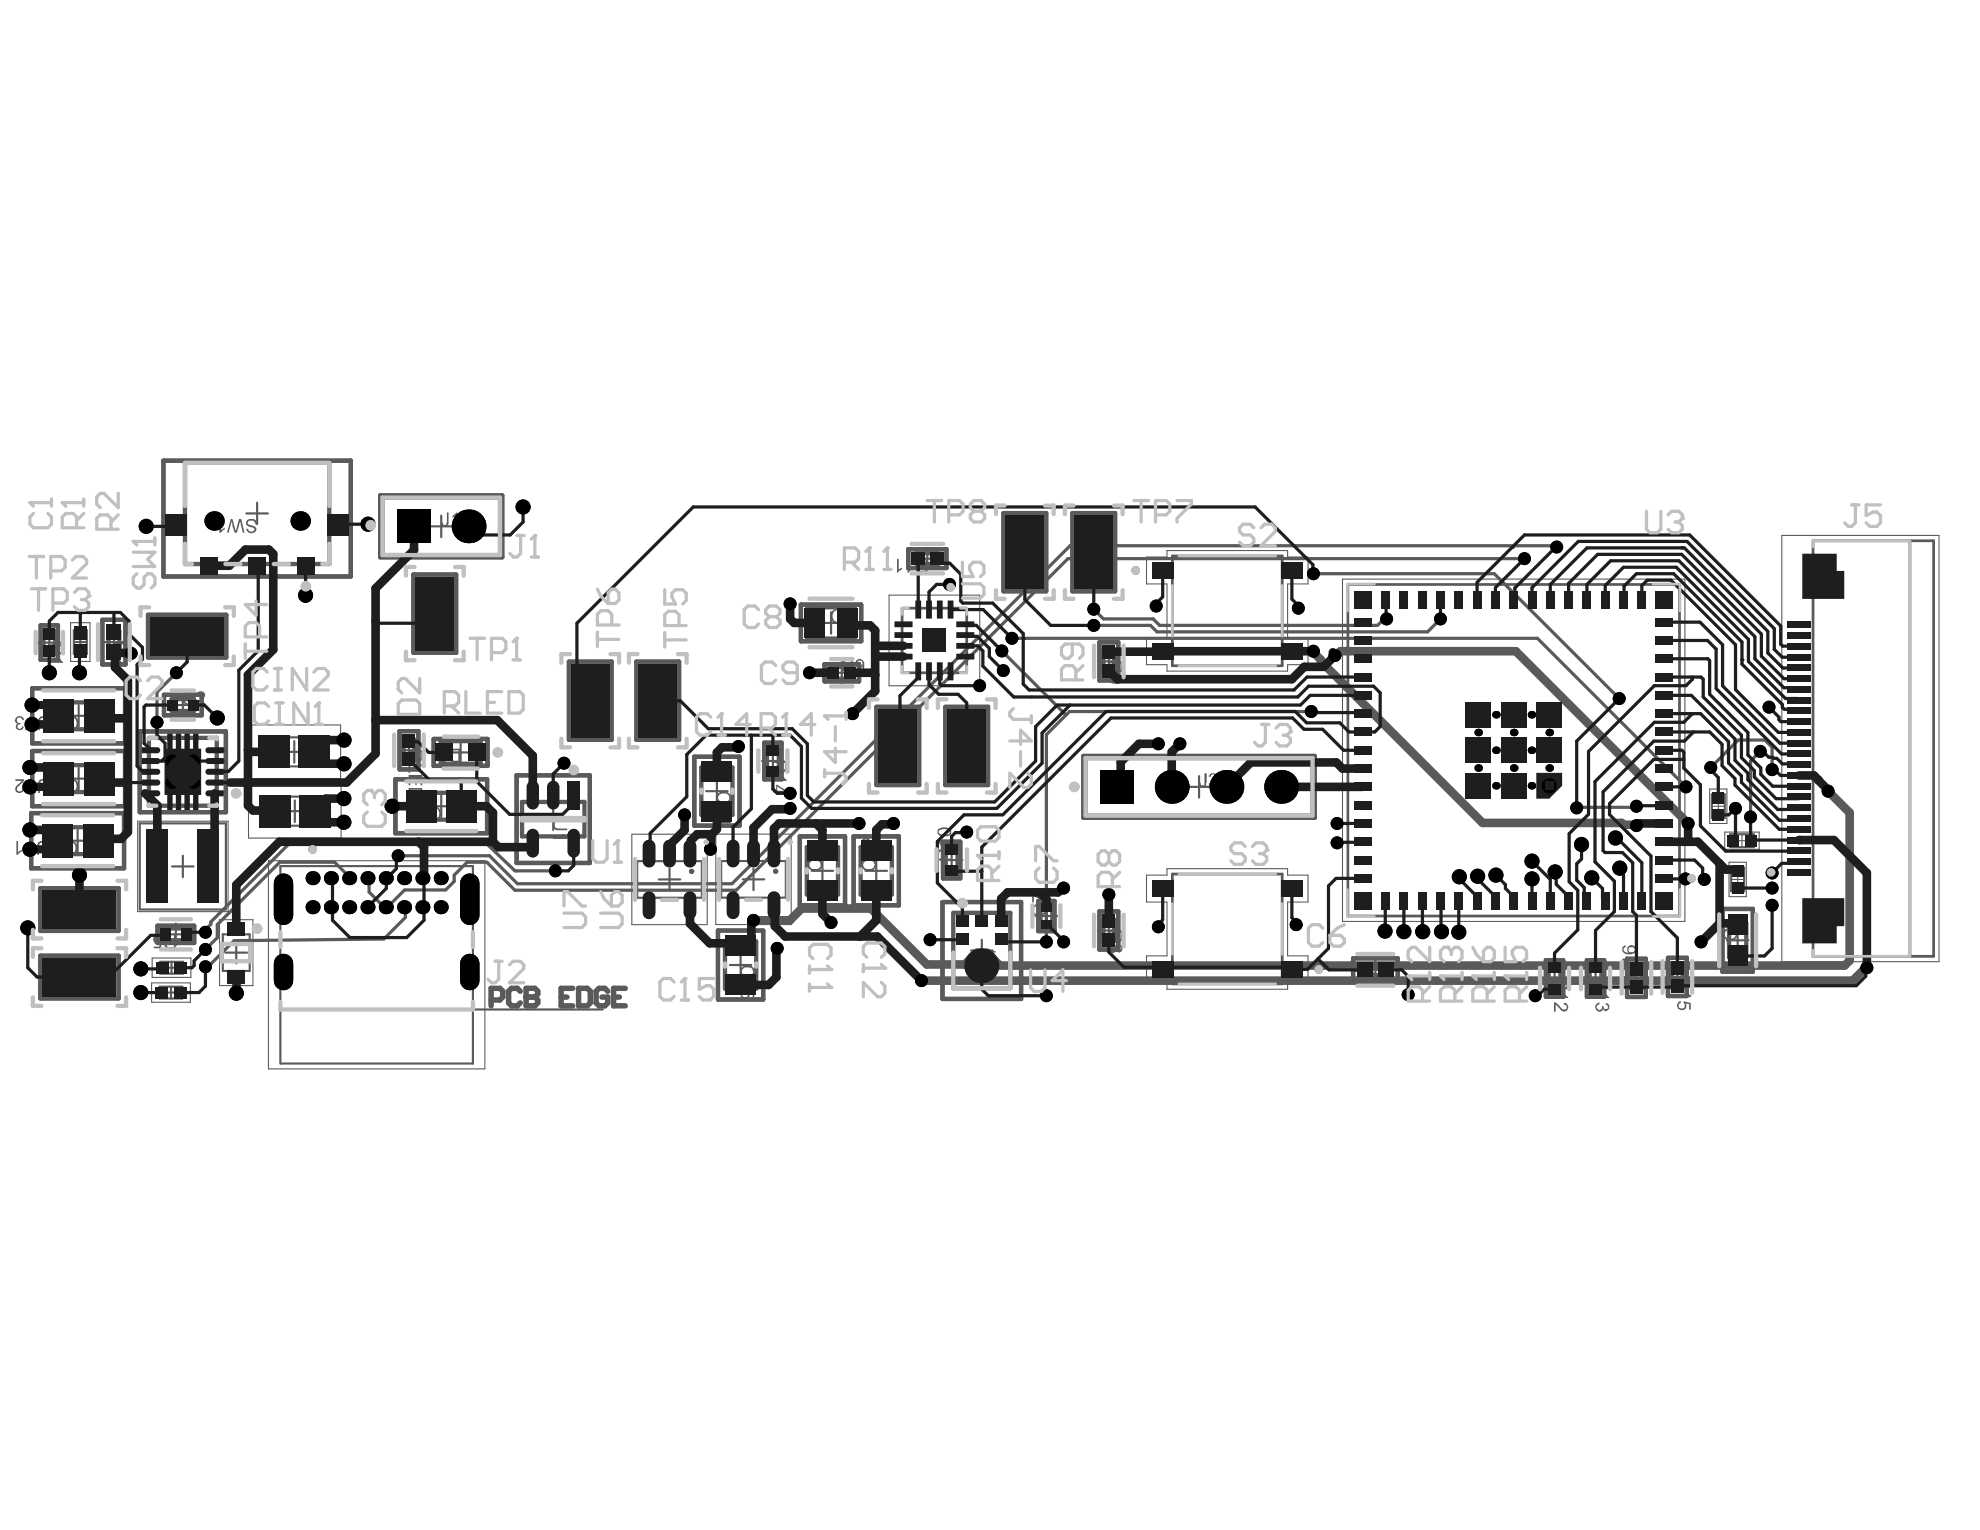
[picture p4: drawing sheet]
<svg xmlns="http://www.w3.org/2000/svg" width="279mm" height="216mm" viewBox="0 0 279 216" stroke-linecap="round" stroke-linejoin="round" font-family="sans-serif">
<g fill="none" stroke="#5a5a5a" stroke-width=".3">
<path d="M34.8 72.5h3M36.3 70.9v3.1M60.7 74.3h3.1M62.3 72.8v3M129.3 78.8h3.1M130.9 77.3v3.1M143.1 77.9h3M144.6 76.4v3M152.8 77.9h3.1M154.3 76.4v3M5.4 90.7h3.1M7 89.2v3"/>
<path d="M10.4 90.6h1.8M10.4 88.9h1.8v3.4h-1.8zM11.1 99.5v3M11.3 89.7v1.8M14.6 90.6h3M16.1 89.1v3M24.3 99.5h3M24.9 89.8h3M25.8 98v3M26.4 88.3v3M59.8 86.6h3.1M61.4 85.1v3"/>
<path d="M81.8 98.9h3M83.3 97.4v3M91.3 98.9h3M92.8 97.4v3M115.7 87.9h3.1M117.3 86.4v3M117.3 94.9h3M118.8 93.4v3.1M155 93.3h3M156.5 91.8v3M9.4 118.6h3.1M9.6 109.9h3"/>
<path d="M9.6 101h3M11 117.1v3.1M11.1 108.4v3M19.7 116.2h12.2v12.1h-12.2zM24.3 108.9h3M25.8 107.4v3M38.3 104h6.4v4.1h-6.4zM38.4 112.4h6.4v4.1h-6.4zM40 106.1h3M40.1 114.5h3M41.5 104.6v3M41.6 112.9v3.1"/>
<path d="M56.2 105.9h3M57.7 104.4v3M60.7 113.8h3.1M62.3 112.3v3M63.5 106.2h3M65 104.7v3M76.5 115.6h3.1M78.1 114.1v3M99.6 111.6h3.1M101.2 110.1v3.1M107.5 107.4h3.1M109.1 105.9v3"/>
<path d="M125.2 105.3h3M126.7 103.7v3.1M134.3 119.8v3.1M134.9 105.3h3M136.4 103.7v3.1M167.7 111h3M169.2 109.5v3.1M241.6 112.1h1.8v3.3h-1.8zM244.1 117.7h3.4v1.8h-3.4zM9.7 137.9h3M9.7 128.4h3M11.2 126.8v3.1"/>
<path d="M11.2 136.4v3M22.5 139.2h3.2v1.7h-3.2zM22.6 135.7h3.2v1.7h-3.2zM23.3 131.8h3M23.4 136.6h1.6M24.1 139.2v1.7M24.2 135.7v1.7M24.3 122.3h3M24.8 130.3v3.1M25.8 120.7v3.1M31.4 131.8h3.8v5.2h-3.8zM31.8 134.4h3.1"/>
<path d="M33.3 132.9v3M39.6 122.2h27.1v27.9h-27.1zM93 124.1h3M94.5 122.6v3M103 136.2h3M104.5 134.7v3M104.8 124.1h3M106.3 122.6v3M114.5 122.9h3.1M116.1 121.4v3M122.1 122.9h3.1M123.7 121.4v3"/>
<path d="M132.8 121.4h3M137 134.1h3.1M138.5 132.6v3M146.1 129.3h3.1M147.7 127.7v3.1M155 131.3h3M156.5 129.8v3M192.6 136.9h3M194.1 135.3v3.1M217.8 138.1h3.1M219.4 136.6v3M223.6 138.1h3.1"/>
<path d="M225.1 136.6v3M229.4 138h3M230.9 136.5v3M235.2 137.9h3M236.7 136.3v3.1M243.7 132.7h3M244.3 122.4h1.8v3.4h-1.8zM245.2 131.2v3M23.3 140.1h1.7M39.6 142.5h45.5"/>
</g>
<g fill="none" stroke="#5a5a5a" stroke-width=".15">
<path d="M161.8 78.6h2.9v-.9h17v.9h2.9v3.8h-2.9v7.6h2.9v3.8h-2.9v.9h-17v-.9h-2.9v-3.8h2.9v-7.6h-2.9zM251.4 75.6h22.2v60.1h-22.2zM10 87.9h2.7v5.4h-2.7zM125.5 84h12.8v12.8h-12.8zM189.4 81.7h48.4v48.3h-48.4zM19.4 115.9h12.8v12.7h-12.8zM35 102.3h13.1v7.6h-13.1zM35.1 110.7h13v7.6h-13zM89.2 117.7h10.6v12.8h-10.6zM101 117.7h10.6v12.8h-10.6zM241.3 111.3h2.4v4.9h-2.4zM241.6 113.8h1.8"/>
<path d="M242.5 112.9v1.8M243.4 117.4h4.8v2.4h-4.8zM244.9 118.6h1.8M245.8 117.7v1.8M21.4 138.7h5.5v2.7h-5.5zM21.5 135.2h5.4v2.7h-5.4zM31 129.8h4.7v9.3h-4.7zM37.9 121.5h30.5v29.3h-30.5zM161.8 123.5h2.9v-.9h17v.9h2.9v3.8h-2.9v7.6h2.9v3.8h-2.9v.9h-17v-.9h-2.9v-3.8h2.9v-7.6h-2.9zM244 121.7h2.4v4.8h-2.4zM244.3 124.1h1.8M245.2 123.2v1.8"/>
</g>
<g fill="none" stroke="#5a5a5a" stroke-width=".61">
<path d="M23.1 65h26.4v16.4h-26.4zM26.1 65.3h20.4v14.3h-20.4zM53.7 69.9h17.2v8.7h-17.2zM54 70.2h16.6v8.1h-16.6zM128.2 77.5h5.3v2.7h-5.3zM129.3 78.1h3.1v1.5h-3.1zM141.6 72.4h6v11h-6zM142.9 73.8h3.5v8.2h-3.5zM151.3 72.4h6.1v11h-6.1zM152.6 73.8h3.5v8.2h-3.5zM4.5 97.1h13.2v7.8h-13.2zM5.7 88.3h2.5v4.8h-2.5z"/>
<path d="M6.1 89.1h1.7v3.2h-1.7zM8.1 99.1h6v3.8h-6zM14.4 87.5h3.3v6.3h-3.3zM15.3 89.1h1.5v3h-1.5zM20.9 86.8h11v6h-11zM22.3 88h8.2v3.5h-8.2zM23.1 98h5.4v2.9h-5.4zM24.2 98.7h3.2v1.6h-3.2zM58.3 81.1h6.1v11h-6.1zM59.6 82.5h3.5v8.2h-3.5zM80.3 93.4h6v11h-6zM81.6 94.8h3.4v8.2h-3.4z"/>
<path d="M89.8 93.4h6v11h-6zM91.1 94.8h3.5v8.2h-3.5zM113 85.3h8.5v5.2h-8.5zM113.9 85.7h6.7v4.4h-6.7zM116.4 93.7h4.8v2.4h-4.8zM117.2 94.1h3.2v1.7h-3.2zM123.7 99.7h6v11.1h-6zM133.4 99.7h6v11.1h-6zM155.1 90.6h2.7v5.4h-2.7zM155.7 91.8h1.5v3h-1.5zM4.4 114.7h13.1v7.8h-13.1zM4.5 106h13.2v7.8h-13.2z"/>
<path d="M7.9 116.7h6.1v3.8h-6.1zM8.1 108h6v3.8h-6zM19.7 103.2h12.2v11.4h-12.2zM21 104.1h9.6v9.6h-9.6zM55.8 110h12.9v7.6h-12.9zM56.4 103.2h2.6v5.4h-2.6zM56.9 104.4h1.6v3h-1.6zM59.2 111.9h6.1v3.8h-6.1zM61.2 104.3h7.6v3.8h-7.6zM62.2 104.6h5.6v3.2h-5.6zM72.9 109.4h10.3v12.4h-10.3zM73.7 113.2h8.8v4.8h-8.8z"/>
<path d="M98 106.8h6.4v9.7h-6.4zM99 108.3h4.4v6.7h-4.4zM107.8 104.8h2.5v5.2h-2.5zM108.2 105.8h1.7v3.2h-1.7zM112.9 118h6.3v9.7h-6.3zM113.9 119.5h4.4v6.7h-4.4zM120.5 118h6.3v9.7h-6.3zM121.4 119.5h4.5v6.7h-4.5zM125 101.1h3.4v8.3h-3.4zM133.1 118.8h2.4v5.1h-2.4zM133.5 119.7h1.6v3.3h-1.6zM134.7 101.1h3.5v8.3h-3.5z"/>
<path d="M152.9 106.7h32.6v8.7h-32.6zM153.2 107h32v8.1h-32zM5.7 125.3h11v6.1h-11zM5.7 134.9h11v6h-11zM7.1 126.6h8.2v3.5h-8.2zM7.1 136.1h8.2v3.5h-8.2zM22.2 130.6h5.2v2.5h-5.2zM23.2 131h3.2v1.7h-3.2zM101.3 131.3h6.4v9.7h-6.4zM102.3 132.8h4.4v6.7h-4.4zM133 127.3h11.1v13.7h-11.1zM134.5 128.8h8.1v10.6h-8.1z"/>
<path d="M146.5 127.1h2.3v4.3h-2.3zM146.8 127.7h1.7v3.2h-1.7zM155.1 128.6h2.7v5.4h-2.7zM155.7 129.8h1.5v3h-1.5zM190.9 135.2h6.3v3.3h-6.3zM192.6 136.1h3v1.5h-3zM218.1 135.5h2.5v5.2h-2.5zM218.5 136.5h1.7v3.2h-1.7zM223.9 135.5h2.5v5.2h-2.5zM224.3 136.5h1.7v3.2h-1.7zM229.6 135.3h2.6v5.4h-2.6zM230.2 136.5h1.5v3h-1.5z"/>
<path d="M235.4 135.2h2.6v5.4h-2.6zM235.9 136.3h1.6v3.1h-1.6zM243.1 128.3h4.2v8.8h-4.2zM244 130.3h2.4v4.8h-2.4z"/>
</g>
<path d="M165.4 78.5h15.5v15.4h-15.5zM255.8 76.3h17.1v58.6h-17.1zM269.5 76.3v58.6M127.3 85.8h9.1v9.1h-9.1zM190.2 82.5h46.8v46.8h-46.8zM165.4 123.3h15.5v15.5h-15.5z" fill="none" stroke="#5a5a5a" stroke-width=".39"/>
<path d="M73.4 139.9l-.4-.4h-.8l-.4 .4v1.6l.4 .4h.8l.4-.4M74.2 139.5v2.4h1.3l.4-.4v-.4l-.4-.4h-1.3M69.3 141.1h1.2l.4-.4v-.8l-.4-.4h-1.2v2.4" fill="none" stroke="#5a5a5a" stroke-width=".77"/>
<circle cx="74.2" cy="140.7" r=".39" fill="#5a5a5a"/>
<path d="M74.2 139.5h1.3l.4 .4v.4l-.4 .4h-1.3M80.8 139.5h-1.6v2.4h1.6M81.6 139.5h1.3l.4 .4v1.6l-.4 .4h-1.3zM85.8 139.9l-.4-.4h-.9l-.4 .4v1.6l.4 .4h.9l.4-.4v-.8h-.9M88.2 139.5h-1.6v2.4h1.6M79.2 140.7h.8M86.6 140.7h.8" fill="none" stroke="#5a5a5a" stroke-width=".77"/>
<g fill="none" stroke="#5a5a5a" stroke-width=".61">
<path d="M23.1 65h26.4v16.4h-26.4zM53.7 69.9h17.2v8.7h-17.2zM128.2 77.5h5.3v2.7h-5.3zM141.6 72.4h6v11h-6zM151.3 72.4h6.1v11h-6.1zM4.5 97.1h13.2v7.8h-13.2zM5.7 88.3h2.5v4.8h-2.5zM14.4 87.5h3.3v6.3h-3.3zM20.9 86.8h11v6h-11zM23.1 98h5.4v2.9h-5.4zM58.3 81.1h6.1v11h-6.1zM80.3 93.4h6v11h-6z"/>
<path d="M89.8 93.4h6v11h-6zM113 85.3h8.5v5.2h-8.5zM116.4 93.7h4.8v2.4h-4.8zM123.7 99.7h6v11.1h-6zM133.4 99.7h6v11.1h-6zM155.1 90.6h2.7v5.4h-2.7zM4.4 114.7h13.1v7.8h-13.1zM4.5 106h13.2v7.8h-13.2zM19.7 103.2h12.2v11.4h-12.2zM55.8 110h12.9v7.6h-12.9zM56.4 103.2h2.6v5.4h-2.6zM61.2 104.3h7.6v3.8h-7.6z"/>
<path d="M72.9 109.4h10.3v12.4h-10.3zM98 106.8h6.4v9.7h-6.4zM107.8 104.8h2.5v5.2h-2.5zM112.9 118h6.3v9.7h-6.3zM120.5 118h6.3v9.7h-6.3zM133.1 118.8h2.4v5.1h-2.4zM152.9 106.7h32.6v8.7h-32.6zM5.7 125.3h11v6.1h-11zM5.7 134.9h11v6h-11zM22.2 130.6h5.2v2.5h-5.2zM101.3 131.3h6.4v9.7h-6.4zM133 127.3h11.1v13.7h-11.1z"/>
<path d="M146.5 127.1h2.3v4.3h-2.3zM155.1 128.6h2.7v5.4h-2.7zM190.9 135.2h6.3v3.3h-6.3zM218.1 135.5h2.5v5.2h-2.5zM223.9 135.5h2.5v5.2h-2.5zM229.6 135.3h2.6v5.4h-2.6zM235.4 135.2h2.6v5.4h-2.6zM243.1 128.3h4.2v8.8h-4.2z"/>
<circle cx="134.1" cy="82.9" r=".3"/>
<circle cx="160.3" cy="80.5" r=".3"/>
<circle cx="44.1" cy="119.8" r=".3"/>
<circle cx="186.1" cy="136.8" r=".3"/>
<circle cx="238.7" cy="123.9" r=".3"/>
<circle cx="249.9" cy="123.1" r=".3"/>
</g>
<path d="M89.9 121.5h9.1v5.2h-9.1zM101.8 121.5h9.1v5.2h-9.1z" fill="none" stroke="#5a5a5a" stroke-width=".3"/>
<g fill="#5a5a5a">
<path d="M243.3 131.3l.5-.3v.3a.55 .55 0 0 0-.4 .7 .55 .55 0 0 0 .6 .4h.1a.6 .6 0 0 0 .8-.4 .6 .6 0 0 0-.5-.7l.1-.3a.41 .41 0 0 1 .5 .3l.1 .1a.78 .78 0 0 1-.4 1.2 .95 .95 0 0 1-1.1 0 .95 .95 0 0 1-.4-1z"/>
<path d="M21.7 132.2h.1a.62 .62 0 0 1 .6-.3 .62 .62 0 0 1 .5 .5h-.3a.39 .39 0 0 0-.4-.3 .39 .39 0 0 0-.4 .4 .55 .55 0 0 0 .7 .5l.1-.2h.2l-.1 1h-1v-.2h.8l.1-.5a.66 .66 0 0 1-.9-.2l-.1-.2z"/>
<path d="M23.8 107.4h1.2a.73 .73 0 0 1 .7 1v.3l-.5 .3h-1.4v-.3h1.1a.54 .54 0 0 0 .6-.3 .54 .54 0 0 0-.1-.7h-1.6z"/>
<path d="M23.9 106l.1-.1a.93 .93 0 0 1 1.2 .6l.3 .3v-1h.2v1.3a1.95 1.95 0 0 1-1-.8 .38 .38 0 0 0-.6-.1 .38 .38 0 0 0 .1 .6h.2l-.2 .2a.64 .64 0 0 1-.3-.9z"/>
<path d="M9.4 110.3l.2-.3a.96 .96 0 0 1 1.1 .1 .96 .96 0 0 1 .3 1.1 .89 .89 0 0 1-.8 .7 .89 .89 0 0 1-.9-.5l.3-.1a.56 .56 0 0 0 .5 .4 .56 .56 0 0 0 .6-.3 .85 .85 0 0 0-.4-1.3l-.5 .1-.2 .4h-.3z"/>
<path d="M5.5 110.2l.1-.1a.81 .81 0 0 1 1.3 .3v1.5h-.3v-1.3a.51 .51 0 0 0-.5-.5 .51 .51 0 0 0-.5 .6v1.2h-.2z"/>
<path d="M4.2 110h.3v1.7h.6v.2h-1.5v-.2h.6z"/>
<path d="M2.2 110h1.2l-.1 .2a.39 .39 0 0 1-.4 .4l-.2 .3a.44 .44 0 0 0-.3 .5 .41 .41 0 0 0 .4 .3 .41 .41 0 0 0 .4-.4l.2 .1a.65 .65 0 0 1-.6 .5 .65 .65 0 0 1-.6-.4v-.1a.55 .55 0 0 1 .2-.6l.7-.6h-.9z"/>
<path d="M9.4 118.8a.97 .97 0 0 1 1.1 .1 .97 .97 0 0 1 .4 1l-.1 .3a.81 .81 0 0 1-.8 .5 .81 .81 0 0 1-.7-.6h.2l.1 .1a.63 .63 0 0 0 .7 .2 .63 .63 0 0 0 .4-.7 .67 .67 0 0 0-.3-.7 .67 .67 0 0 0-.8 0l-.2 .4-.2-.1z"/>
<path d="M5.3 118.9a1.02 1.02 0 0 1 1.3 0l.2 .5v1.2h-.3v-1.1a.5 .5 0 0 0-.3-.6 .5 .5 0 0 0-.6 .3h-.1v1.4h-.3z"/>
<path d="M4.1 118.7h.2v1.7h.6v.2h-1.5v-.2h.7z"/>
<path d="M2.3 118.7h.2v1.5l.6-.3v.3h-.2l-.4 .4h-.2z"/>
<path d="M9.4 101.4a.89 .89 0 0 1 1-.3 .89 .89 0 0 1 .6 .8 .93 .93 0 0 1-.4 1 .93 .93 0 0 1-1 0l-.3-.4 .3-.1a.5 .5 0 0 0 .4 .5 .5 .5 0 0 0 .6-.3h.1a.95 .95 0 0 0-.3-1.3 .55 .55 0 0 0-.8 .4v.1l-.3-.1z"/>
<path d="M5.6 101.2l.1-.1h.2a.66 .66 0 0 1 1 .5v1.4h-.3v-1.2a.4 .4 0 0 0-.3-.5l-.1-.1a.53 .53 0 0 0-.6 .6v1.2h-.2v-1.5z"/>
<path d="M4.2 101.1h.3v1.7h.6v.2h-1.5v-.2h.6z"/>
<path d="M2.2 101.2a.64 .64 0 0 1 1.1 .2l.1 .2h-.2a.4 .4 0 0 0-.5-.3 .4 .4 0 0 0-.3 .5 .4 .4 0 0 0 .5 .2l-.1 .3a.27 .27 0 0 0-.3 .2 .27 .27 0 0 0 .2 .3l.2 .1 .2-.2 .1-.2 .2 .1h-.1a.29 .29 0 0 1-.3 .3 .5 .5 0 0 1-.7-.1 .5 .5 0 0 1 .2-.7 .39 .39 0 0 1-.4-.4z"/>
<path d="M219.3 140.6h1.5l-.3-.5h.3v.2l.3 .3 .2 .1v.1h-2z"/>
<path d="M219.3 141.5h.4l.3 .3a.99 .99 0 0 0 .9 .7 .37 .37 0 0 0 .2-.5 .37 .37 0 0 0-.4-.2v-.3a.42 .42 0 0 1 .5 .3v.1a.57 .57 0 0 1-.2 .8 .57 .57 0 0 1-.8-.2l-.7-.7v1h-.2z"/>
<path d="M236.7 140.5h1.5l-.3-.6h.2l.3 .4 .3 .2v.2h-2z"/>
<path d="M236.7 141.5l.3-.2h.2v.2a.4 .4 0 0 0-.3 .5 .4 .4 0 0 0 .5 .3h.1a.47 .47 0 0 0 .1-.8v-.2l1 .2v1h-.2v-.8l-.5-.1a.66 .66 0 0 1-.5 .9 .66 .66 0 0 1-.7-.7z"/>
<path d="M11.2 127h1.5v.3h-.7v1.7h-.2v-1.7h-.6z"/>
<path d="M14.8 127.2a.69 .69 0 0 1 1.2 .4l-.1 .3-.9 .8h1v.3h-1.3a1.55 1.55 0 0 1 .7-1 .37 .37 0 0 0 .2-.7 .37 .37 0 0 0-.6 .3h-.3z"/>
<path d="M25.9 97.9a.88 .88 0 0 1 1.6 .2l-.3 .1v-.2l-.3-.2a.66 .66 0 0 0-.9 .5 .82 .82 0 0 0 .8 1l.1-.1a.39 .39 0 0 0 .3-.3v-.1l.3 .1a.86 .86 0 0 1-1 .6 .86 .86 0 0 1-.7-1z"/>
<path d="M27.8 97.8a.65 .65 0 0 1 .7-.2 .65 .65 0 0 1 .4 .6l-.5 .7-.4 .3h.9v.3h-1.3a1.94 1.94 0 0 1 1-1.1v-.1a.38 .38 0 0 0-.2-.6 .38 .38 0 0 0-.5 .5l-.2-.1z"/>
<path d="M26.4 88.4h1.5v.3h-.7v1.7h-.2v-1.7h-.6z"/>
<path d="M63.1 72.3h.2v1.3a.55 .55 0 0 1-.5 .7 .55 .55 0 0 1-.6-.6h.2v.1a.31 .31 0 0 0 .4 .3 .31 .31 0 0 0 .3-.3z"/>
<path d="M63.8 72.8l.3-.1 .3-.4h.1v2h-.2v-1.5l-.5 .3z"/>
<path d="M34.8 73.5a.92 .92 0 0 1 1.5 .3l-.3 .1a.53 .53 0 0 0-.4-.4 .53 .53 0 0 0-.6 .1 .32 .32 0 0 0 .1 .4 .32 .32 0 0 0 .3 .1l.2 .1a.53 .53 0 0 1 .5 .3 .53 .53 0 0 1-.1 .6 .83 .83 0 0 1-1.1-.1l-.2-.4h.3a.46 .46 0 0 0 .4 .5 .46 .46 0 0 0 .5-.2 .25 .25 0 0 0 0-.4 .25 .25 0 0 0-.3 0v-.1h-.2a.66 .66 0 0 1-.7-.9z"/>
<path d="M32.6 73.2h.2l.5 1.7 .4-1.7h.3l.5 2h-.2l-.4-1.7-.5 1.7h-.3l-.5-1.7-.3 1.7h-.3z"/>
<path d="M31 73.2h.2v1.6l.5-.3v.2l-.3 .2a.41 .41 0 0 1-.4 .3z"/>
<path d="M78.2 115.8l.5-.2h1.3v.3h-1.2a.47 .47 0 0 0-.5 .2 .47 .47 0 0 0 0 .6l.1 .1 .3 .1h1.3v.2h-1.1a.76 .76 0 0 1-.9-1z"/>
<path d="M78 118.1h1.6l-.3-.4h.3v.1a.55 .55 0 0 0 .4 .4v.2h-2z"/>
<path d="M57.7 107.9h1.9v.2h-1.7v.9h-.2z"/>
<path d="M57.7 109.4h1.9v1.4h-.2v-1.1h-.6v1h-.2v-1h-.7v1.1h-.2z"/>
<path d="M60.7 87.3h1.7v-.6h.3v1.4h-.3v-.6h-1.7z"/>
<path d="M60.7 90.8h1.6l-.3-.4v-.1h.2l.3 .5h.2v.3h-2z"/>
<path d="M82.7 99.6h1.7v-.7h.3v1.6h-.3v-.7h-1.7z"/>
<path d="M91.4 97.4h.2v.6h1.7v.3h-1.7v.6h-.2z"/>
<path d="M91.4 94.2h.2v.8l.6 .1a.61 .61 0 0 1 0-.8 .61 .61 0 0 1 .8-.1 .62 .62 0 0 1 .3 .7 .62 .62 0 0 1-.5 .5v-.2a.41 .41 0 0 0 .3-.6 .41 .41 0 0 0-.6-.2l-.2 .1v.1a.39 .39 0 0 0 .1 .6v.2l-1-.2z"/>
<path d="M152.9 76.4h.2v.7h1.8v.2h-1.8v.6h-.2z"/>
<path d="M153 73.2h.2l.2 .2 .2 .1a1.59 1.59 0 0 0 1.2 .4h.1v.3l-.8-.2-.7-.3-.2-.2v.9h-.2z"/>
<path d="M143.2 76.4h.2v.7h1.7v.2h-1.7v.6h-.2z"/>
<path d="M117.4 86.3a.98 .98 0 0 1 1.2-.3l.2 .2 .1 .3-.3 .1a.39 .39 0 0 0-.4-.4 .34 .34 0 0 0-.5 .2 .84 .84 0 0 0 .2 1.3 .58 .58 0 0 0 .8-.5l.2 .1a.84 .84 0 0 1-1 .6 1 1 0 0 1-.7-1.2z"/>
<path d="M119 93.1a1.31 1.31 0 0 1 1.3 0l.1 .4-.2 .1a.55 .55 0 0 0-.5-.5 .71 .71 0 0 0-.7 1v.1a.62 .62 0 0 0 .9 .5l.3-.2v-.3l.3 .2a1.11 1.11 0 0 1-.9 .6 1.07 1.07 0 0 1-.6-1.8z"/>
<path d="M109.1 110h1.4l-.3-.5h.3l.1 .2 .4 .3v.2h-1.9z"/>
<path d="M16.1 92.5a1.37 1.37 0 0 1 .9 .7l.1 .1a.41 .41 0 0 0 .7 .1v-.2a.4 .4 0 0 0-.4-.4v-.3a.62 .62 0 0 1 .6 .6 .62 .62 0 0 1-.6 .7 1.4 1.4 0 0 1-1-.9l-.1-.1v1h-.2z"/>
<path d="M128.1 78.9h.2v1.5l.4-.3v.2l-.3 .3-.2 .2h-.1z"/>
<path d="M126.6 78.9h.2v1.5l.1-.1 .4-.2v.2l-.3 .2-.3 .3h-.1z"/>
<path d="M192.4 137.2a.93 .93 0 0 1 1.1-.2 .93 .93 0 0 1 .5 1v.1a.88 .88 0 0 1-.7 .8 .88 .88 0 0 1-1-.5l.4-.1a.55 .55 0 0 0 .6 .4 .55 .55 0 0 0 .4-.6l.1-.1-.1-.2a.39 .39 0 0 0-.3-.6 .6 .6 0 0 0-.8 .4l-.3-.1z"/>
<path d="M170 109.1h.3v1.3l-.1 .1a.42 .42 0 0 1-.2 .6h-.3a.42 .42 0 0 1-.5-.3v-.3l.2-.1a.29 .29 0 0 0 .3 .4 .29 .29 0 0 0 .3-.4z"/>
<path d="M170.7 109.4a.58 .58 0 0 1 .7-.3 .58 .58 0 0 1 .3 .6l-.1 .3h-.2a.56 .56 0 0 1 .4 .7 .56 .56 0 0 1-.7 .4h-.2l-.2-.2-.1-.4h.2a.4 .4 0 0 0 .5 .4 .39 .39 0 0 0 .3-.5 .39 .39 0 0 0-.5-.3h-.1v-.2a.33 .33 0 0 0 .5-.3 .33 .33 0 0 0-.5-.2l-.2 .3-.2-.1z"/>
<path d="M135 104.3h1.3a.51 .51 0 0 1 .6 .4 .51 .51 0 0 1-.4 .6h-.1l-.1-.3a.29 .29 0 0 0 .4-.2 .29 .29 0 0 0-.4-.3h-1.3z"/>
<path d="M136.1 101.7h.2v.7h-.2z"/>
<path d="M135.1 100.4h.1a.59 .59 0 0 1 .9 .2l.6 .6v-1h.2v1.4a1.95 1.95 0 0 1-1-.9h-.1a.37 .37 0 0 0-.6 0 .37 .37 0 0 0 .3 .5v.3a.41 .41 0 0 1-.4-.3h-.1z"/>
<path d="M125.3 104.3h1.3a.51 .51 0 0 1 .6 .4 .51 .51 0 0 1-.5 .6l-.1-.3a.29 .29 0 0 0 .4-.2 .29 .29 0 0 0-.4-.3h-1.3z"/>
<path d="M126.4 101.7h.2v.7h-.2z"/>
<path d="M125.3 100.6h1.9v.3h-1.5h.1l.2 .3v.1h-.3l-.1-.3-.3-.2z"/>
<path d="M101.3 112l.2-.1a.96 .96 0 0 1 1.4 0 .96 .96 0 0 1-.1 1.4l-.2 .1-.1-.3a.56 .56 0 0 0 .4-.4 .56 .56 0 0 0-.2-.6 .78 .78 0 0 0-.8-.1 .78 .78 0 0 0-.6 .6l.1 .3 .4 .2v.3a.8 .8 0 0 1-.7-.8z"/>
<path d="M101.2 114.3h1.5l-.3-.4v-.1h.3v.3l.4 .3v.1h-1.9z"/>
<path d="M104.7 136.5l.1-.1a1.01 1.01 0 0 1 1.6 .4 .78 .78 0 0 1-.5 1.1l-.1-.2a.6 .6 0 0 0 .5-.8 .6 .6 0 0 0-.8-.4 .61 .61 0 0 0-.8 .3 .61 .61 0 0 0 .3 .8l.2 .1-.1 .2a.8 .8 0 0 1-.7-.8z"/>
<path d="M104.5 138.8h1.6l-.4-.4h.3l.2 .4 .2 .1v.2h-1.9z"/>
<path d="M104.7 139.8l.3-.1 .1 .2h-.1a.4 .4 0 0 0-.3 .5 .4 .4 0 0 0 .5 .3 .4 .4 0 0 0 .4-.3 .4 .4 0 0 0-.2-.5v-.2l1 .2v.9h-.2v-.7l-.5-.1a.63 .63 0 0 1-.4 .9 .63 .63 0 0 1-.8-.5l-.1-.2z"/>
<path d="M121.8 121.4l.4-.2 .1 .3a.57 .57 0 0 0-.3 .9 .98 .98 0 0 0 1 .1h.1a.6 .6 0 0 0 .1-1h-.3l.1-.3a.41 .41 0 0 1 .4 .3 .87 .87 0 0 1 .1 1 .87 .87 0 0 1-.8 .4 .96 .96 0 0 1-1-1.4z"/>
<path d="M121.6 120.1h2v.2h-1.6l.3 .4v.1h-.2l-.2-.4-.3-.2z"/>
<path d="M121.7 118.4a.94 .94 0 0 1 1.3 .4l.3 .4v-1h.3v1.3h-.1a1.37 1.37 0 0 1-.9-.7l-.1-.2a.39 .39 0 0 0-.4-.1 .39 .39 0 0 0-.3 .3l.1 .3 .3 .1v.3a.66 .66 0 0 1-.5-1z"/>
<path d="M114.2 121.5l.3-.3 .1 .3a.62 .62 0 0 0-.3 .8 .62 .62 0 0 0 .8 .3h.1a.66 .66 0 0 0 .5-1l-.4-.1 .2-.3a.89 .89 0 0 1 .5 1.1 .89 .89 0 0 1-1 .6 .97 .97 0 0 1-.9-1.3z"/>
<path d="M114 120.1h2v.2h-1.5l.3 .5h-.3l-.1-.3-.4-.3z"/>
<path d="M114 118.6h2v.2h-1.5l.3 .5h-.3z"/>
<path d="M132.3 118.6h1.9v.2h-1.5l.3 .5v.1h-.2l-.1-.2-.4-.4z"/>
<path d="M145.7 127.9l.3-.3h.2l.1 .3h-.1a.63 .63 0 0 0-.3 .8 .63 .63 0 0 0 .8 .3 .61 .61 0 0 0 .7-.4 .61 .61 0 0 0-.4-.7h-.1l.1-.3a.84 .84 0 0 1 .6 1 .91 .91 0 0 1-1.3 .7 .82 .82 0 0 1-.6-1.1z"/>
<path d="M145.7 126.1h.2l.8 .5 .8 .2 .1 .3-.8-.2-.5-.2-.4-.3v.9h-.2z"/>
<path d="M138.6 134.4l.3-.2h1.6v.2h-1.2a.5 .5 0 0 0-.5 .3 .5 .5 0 0 0 .1 .6l.1 .1h1.5v.3h-1.3a.73 .73 0 0 1-.7-1z"/>
<path d="M228.9 135.3h2v.2h-1.6l.3 .5h-.2l-.2-.3-.3-.3z"/>
<path d="M225.2 140.6h1.5l-.2-.1-.1-.3v-.1h.2l.2 .4 .3 .2v.1h-1.9z"/>
<path d="M225.2 141.7l.5-.2v.3a.39 .39 0 0 0-.4 .3 .39 .39 0 0 0 .4 .4 .39 .39 0 0 0 .4-.4v-.2l.2 .2a.29 .29 0 0 0 .4 .3 .32 .32 0 0 0 .2-.4 .32 .32 0 0 0-.4-.2l.1-.3a.56 .56 0 0 1 .5 .5 .56 .56 0 0 1-.4 .6v.1a.41 .41 0 0 1-.5-.3 .52 .52 0 0 1-.5 .4 .52 .52 0 0 1-.5-.4 .6 .6 0 0 1 0-.7z"/>
<path d="M61.8 105.6h1.3v.4l-.6 .5a.55 .55 0 0 0-.3 .8l.3 .1 .3-.2v-.2h.3a.6 .6 0 0 1-.9 .6l-.1-.1a.53 .53 0 0 1 0-.9l.7-.7h-1z"/>
<path d="M60.7 114.1a.85 .85 0 0 1 1.4 .3l.1 .2a.93 .93 0 0 1-.4 1.1 .93 .93 0 0 1-1.2-.3l-.1-.2h.3v.1a.57 .57 0 0 0 .7 .3 .57 .57 0 0 0 .4-.5l.1-.1a.72 .72 0 0 0-.8-.9l-.3 .1-.2 .3-.2-.1z"/>
<path d="M59 114.1a.67 .67 0 0 1 .7-.3 .67 .67 0 0 1 .6 .6h-.2a.39 .39 0 0 0-.6-.4 .39 .39 0 0 0-.1 .7v.1h.4v.2a.33 .33 0 0 0-.4 .1 .33 .33 0 0 0 .1 .5 .33 .33 0 0 0 .5-.2l.1-.2 .2 .1a.63 .63 0 0 1-.5 .5 .63 .63 0 0 1-.7-.4v-.3l.3-.2-.1-.1a.52 .52 0 0 1-.3-.7z"/>
<path d="M10.3 137.4h.2v1.7h.7v.2h-1.6v-.2h.7z"/>
<path d="M6.4 137.7a.68 .68 0 0 1 .7-.3 .68 .68 0 0 1 .5 .5h-.2a.39 .39 0 0 0-.4-.4 .39 .39 0 0 0-.4 .4 .39 .39 0 0 0 .3 .4h.3v.2a.31 .31 0 0 0-.4 .2 .31 .31 0 0 0 .1 .4 .31 .31 0 0 0 .4-.2l.1-.1h.2a.61 .61 0 0 1-.5 .5 .61 .61 0 0 1-.6-.4l.1-.4 .1-.1h-.1a.52 .52 0 0 1-.2-.7z"/>
<path d="M7 91.1h.1a1.06 1.06 0 0 1 1.1-.4 1.06 1.06 0 0 1 .8 .9l-.1 .4-.3 .3-.3 .1v-.3a.56 .56 0 0 0 .4-.5 .56 .56 0 0 0-.4-.5 .77 .77 0 0 0-1.1 .3v.5l.2 .2h.2v.4a.83 .83 0 0 1-.6-1.3z"/>
<path d="M6.9 93.3h1.6l-.3-.4v-.1h.2l.2 .3 .3 .3v.1h-2z"/>
<path d="M243.6 130l.8 .7v-.7zM243.2 129.8h1.2v-.3h.3v.3h.4v.2h-.4v.9h-.3l-1.2-.9z"/>
<path d="M23.5 133.1a.27 .27 0 0 0 0 .3 .27 .27 0 0 0 .2 .2v.1h.8v-.7h-.6zM23.1 131.9h.3l.2 .4 .2 .1a.27 .27 0 0 0 .3 .3v.1h.4v-.9h.3v2h-1l-.1-.1a.5 .5 0 0 1-.5-.5 .5 .5 0 0 1 .6-.5l-.3-.2z"/>
<path d="M7.7 110.3l-.1 .1a.87 .87 0 0 0 .3 1.3 .8 .8 0 0 0 .8-.4 .8 .8 0 0 0 0-.9 .67 .67 0 0 0-1-.1zM7.4 110.3a.99 .99 0 0 1 1.4-.1 .99 .99 0 0 1 .2 1.3 .96 .96 0 0 1-1.3 .3 .96 .96 0 0 1-.4-1.1z"/>
<path d="M7.5 119.2a1.26 1.26 0 0 0 .1 1.2 .66 .66 0 0 0 1-.6 .68 .68 0 0 0-.2-.8 .68 .68 0 0 0-.9 .2zM7.3 119a.99 .99 0 0 1 1.3-.1 .99 .99 0 0 1 .2 1.3 .93 .93 0 0 1-1.2 .3 .93 .93 0 0 1-.4-1.2z"/>
<path d="M7.7 101.4v.1a.78 .78 0 0 0 .3 1.3 .67 .67 0 0 0 .7-.2 .67 .67 0 0 0 .1-.7 .67 .67 0 0 0-.8-.7zM7.4 101.4h.1a.9 .9 0 0 1 1-.3 .9 .9 0 0 1 .6 .9v.1a.94 .94 0 0 1-.8 .9 .94 .94 0 0 1-1-.7v-.6z"/>
<path d="M220.4 138.4v.6a.31 .31 0 0 0 .3 .4 .31 .31 0 0 0 .4-.3v-.7zM219.3 138.1h2v.9a.61 .61 0 0 1-.9 .6l-.2-.5-.2 .3h-.2l-.5 .4v-.3l.4-.3a.39 .39 0 0 0 .4-.4h.1v-.4h-.9z"/>
<path d="M237.8 138.1v.7a.32 .32 0 0 0 .2 .4 .32 .32 0 0 0 .4-.3v-.8zM236.7 137.9h2v1a.55 .55 0 0 1-.5 .6 .55 .55 0 0 1-.6-.4v-.2l-.3 .3-.6 .4v-.3l.6-.4 .3-.3v-.5h-.9z"/>
<path d="M13.2 127.3v.7h.6a.35 .35 0 0 0 .4-.4 .35 .35 0 0 0-.4-.3zM13 127h.8a.55 .55 0 0 1 .6 .5 .55 .55 0 0 1-.4 .6l-.8 .1v.8h-.2z"/>
<path d="M28.4 88.7v.7h.6a.35 .35 0 0 0 .4-.4 .35 .35 0 0 0-.4-.3zM28.2 88.4h.7a.49 .49 0 0 1 .7 .3 .58 .58 0 0 1-.6 .9h-.6v.8h-.2z"/>
<path d="M30.6 88.8l-.6 .9h.6zM30.7 88.4h.2v1.3h.3v.2h-.3v.5h-.3v-.5h-.8v-.2z"/>
<path d="M58.7 106.2v.5a.36 .36 0 0 0 .2 .4 .36 .36 0 0 0 .4 0l.1-.2v-.7zM57.7 105.9h1.9v.9a.51 .51 0 0 1-.4 .6 .51 .51 0 0 1-.6-.4v-.1l-.3 .4-.6 .4v-.4l.8-.6v-.5h-.8z"/>
<path d="M57.9 111.4v.5a.69 .69 0 0 0 .8 .6h.2a.45 .45 0 0 0 .5-.6v-.5zM57.7 111.2h1.9v.7a.79 .79 0 0 1-.8 .8v.1h-.2a.94 .94 0 0 1-.9-.7z"/>
<path d="M61.7 88.7v.5a.38 .38 0 0 0 .3 .4 .38 .38 0 0 0 .4-.2v-.7zM60.7 88.4h2v.8a.59 .59 0 0 1-.5 .7 .59 .59 0 0 1-.7-.5v-.7h-.8z"/>
<path d="M83.7 101v.5a.36 .36 0 0 0 .3 .5 .36 .36 0 0 0 .4-.4v-.6zM82.7 100.7h2v.9a.58 .58 0 0 1-.5 .6 .58 .58 0 0 1-.7-.5v-.7h-.8z"/>
<path d="M82.9 102.6a1.53 1.53 0 0 1 1.6 .1 .55 .55 0 0 1 .2 .6 .55 .55 0 0 1-.5 .3v.1l-.1-.3a.32 .32 0 0 0 .4-.2 .32 .32 0 0 0-.2-.4l-.6-.2a.6 .6 0 0 1 .2 .8 .6 .6 0 0 1-.6 .3h-.1a.67 .67 0 0 1-.5-.9zM82.9 102.9a.45 .45 0 0 0 .5 .6 .45 .45 0 0 0 .3-.7l-.6-.1z"/>
<path d="M91.7 95.9l-.1 1h.7l-.1-.7a.35 .35 0 0 0-.5-.3zM91.5 95.8l.3-.2a.67 .67 0 0 1 .7 .7v.6h.8v.2h-1.9v-1.1z"/>
<path d="M153.2 75l-.1 .9h.7v-.7a.35 .35 0 0 0-.2-.3 .35 .35 0 0 0-.4 .1zM153.1 74.9v-.1a.59 .59 0 0 1 .7 0 .59 .59 0 0 1 .3 .6v.5h.8v.3h-2v-1z"/>
<path d="M143.4 75.1v.8h.7v-.7h-.1a.29 .29 0 0 0-.2-.3 .29 .29 0 0 0-.3 .2zM143.3 74.9a.62 .62 0 0 1 .7-.2 .62 .62 0 0 1 .3 .6v.6h.8v.3h-1.9z"/>
<path d="M143.3 73.8a.35 .35 0 0 0 .7 0 .35 .35 0 0 0-.7 0zM144.2 73.8a.4 .4 0 0 0 .8 0 .4 .4 0 0 0-.8 0zM143.3 73.4a.47 .47 0 0 1 .7 .1h.1a.48 .48 0 0 1 .4-.3 .48 .48 0 0 1 .5 .3 .61 .61 0 0 1 0 .7 .61 .61 0 0 1-.7 .2l-.3-.3a.47 .47 0 0 1-.6 .2l-.2-.3z"/>
<path d="M119.5 86.4a.32 .32 0 0 0 .6 0 .32 .32 0 0 0-.6 0zM119.5 87.1a.43 .43 0 0 0 .3 .7 .43 .43 0 0 0 .4-.7h-.1a.44 .44 0 0 0-.6 0zM119.3 86.1a.6 .6 0 0 1 .8-.1 .6 .6 0 0 1 .2 .7l-.2 .2a.49 .49 0 0 1 .2 .8v.1a.67 .67 0 0 1-.9 0 .67 .67 0 0 1-.1-.8l.3-.2a.34 .34 0 0 1-.4-.2 .34 .34 0 0 1 .1-.4z"/>
<path d="M121 93.3a.44 .44 0 0 0 0 .6 .44 .44 0 0 0 .6 0 .46 .46 0 0 0 0-.5 .46 .46 0 0 0-.5-.2zM120.8 93.2a.61 .61 0 0 1 .6-.2 .61 .61 0 0 1 .5 .5h.1a1.36 1.36 0 0 1-.4 1.4 .54 .54 0 0 1-.9-.4h.3a.35 .35 0 0 0 .3 .3 .35 .35 0 0 0 .3-.4h.1v-.4a.48 .48 0 0 1-.5 .3 .48 .48 0 0 1-.4-.4h-.1z"/>
<path d="M110.1 107.7v.6a.31 .31 0 0 0 .1 .4 .31 .31 0 0 0 .4 0l.2-.2v-.8zM109.1 107.4h1.9v.9a.54 .54 0 0 1-.5 .7 .54 .54 0 0 1-.6-.6l-.2 .3-.6 .4v-.3l.6-.4 .2-.3v-.4h-.8z"/>
<path d="M109.7 111v.6h.9zM109.5 110.7h.2l1.3 .9v.2h-1.3v.3h-.2v-.3h-.4v-.2h.4z"/>
<path d="M17.1 90.9v.7a.31 .31 0 0 0 .3 .3 .31 .31 0 0 0 .4-.2v-.8zM16.1 90.7h1.9v.8a.53 .53 0 0 1-.4 .7 .53 .53 0 0 1-.6-.4l-.1-.1-.2 .2-.6 .5v-.3l.8-.7v-.5h-.8z"/>
<path d="M129.6 80a.35 .35 0 0 0 0 .4 .35 .35 0 0 0 .3 .2h.7v-.6zM129.1 78.9h.3l.4 .4a.4 .4 0 0 0 .4 .4h.4v-.8h.2v1.9h-.9a.51 .51 0 0 1-.6-.4 .51 .51 0 0 1 .5-.6v-.1l-.3-.1z"/>
<path d="M157.5 93.6v.7a.35 .35 0 0 0 .5 .3l.2-.1v-.2v-.7zM156.5 93.4h1.9v.9a.5 .5 0 0 1-.3 .6 .5 .5 0 0 1-.6-.1l-.2-.4v.1l-.8 .6v-.3l.8-.6v-.6h-.8z"/>
<path d="M157.4 95.6a.45 .45 0 0 0 .3 .7 .45 .45 0 0 0 .5-.5l-.1-.3h-.2a.39 .39 0 0 0-.5 .1zM156.5 95.4l.4-.2v.3h-.1a.31 .31 0 0 0-.2 .4 .31 .31 0 0 0 .3 .3h.5h-.1a.62 .62 0 0 1 .1-.9 .62 .62 0 0 1 .9 .2 .65 .65 0 0 1-.1 .7 .65 .65 0 0 1-.6 .3 .88 .88 0 0 1-1.1-.5z"/>
<path d="M191 137.1a.6 .6 0 0 1 .6-.2 .6 .6 0 0 1 .4 .5 1.07 1.07 0 0 1-.3 1.4 .48 .48 0 0 1-.7 0l-.1-.4h.2a.35 .35 0 0 0 .4 .3 .35 .35 0 0 0 .3-.4h.1v-.4a.58 .58 0 0 1-.9 .2 .58 .58 0 0 1 0-.9zM191.2 137.2a.41 .41 0 0 0 0 .6 .41 .41 0 0 0 .6 0 .43 .43 0 0 0 0-.6 .43 .43 0 0 0-.5-.1z"/>
<path d="M157.5 131.6v.7a.33 .33 0 0 0 .3 .3 .33 .33 0 0 0 .4-.2v-.8zM156.5 131.3h1.9v1a.5 .5 0 0 1-.5 .6 .5 .5 0 0 1-.5-.6l-.2 .3-.7 .4v-.3l.8-.6v-.5h-.8z"/>
<path d="M157.7 133.6a.33 .33 0 0 0 .1 .5 .33 .33 0 0 0 .4-.2 .33 .33 0 0 0-.4-.4zM156.8 133.5a.37 .37 0 0 0-.2 .4 .37 .37 0 0 0 .4 .3 .39 .39 0 0 0 .4-.5 .39 .39 0 0 0-.6-.2zM156.6 133.4a.56 .56 0 0 1 .9 .2 .43 .43 0 0 1 .5-.3 .43 .43 0 0 1 .4 .4v.1a.42 .42 0 0 1-.2 .6h-.4l-.3-.3a.52 .52 0 0 1-.5 .4 .52 .52 0 0 1-.5-.4v-.5z"/>
<path d="M135.4 103.2l.8 .5v-.5zM135 102.9h1.2v-.3h.3v.3h.4v.3h-.4v.8h-.3l-1.2-.9z"/>
<path d="M125.7 103.2l.8 .5v-.5zM125.3 102.9h1.2v-.3h.2v.3h.5v.3h-.5v.8h-.2l-1.2-.9z"/>
<path d="M101.8 115.3v.6h.9zM101.7 115.1h.1l1.3 .8v.2h-1.3v.3h-.1v-.3h-.5v-.2h.5z"/>
<path d="M132.6 120.2l-.1 .3v.7h.6v-1l-.3-.1zM132.4 120a.55 .55 0 0 1 .9 .2l.1 .2v-.2l.8-.5v.3l-.5 .4a.41 .41 0 0 0-.3 .5v.3h.8v.2h-1.9z"/>
<path d="M132.5 117.1a.3 .3 0 0 0-.1 .4 .3 .3 0 0 0 .4 .2v.1h.2a1.01 1.01 0 0 0 1.1-.3 .4 .4 0 0 0-.5-.4l-.6-.1zM132.4 117h.1a1.66 1.66 0 0 1 1.6 0v.1a.62 .62 0 0 1 0 .6 .62 .62 0 0 1-.6 .3h-.1a1.07 1.07 0 0 1-1.1-.4z"/>
<path d="M139.2 136.2v.6h.9zM139 136h.2l1.3 .8v.3h-1.3v.2h-.2v-.2h-.5v-.3h.5z"/>
<path d="M229.2 136.8l-.1 1h.7l-.1-.8a.3 .3 0 0 0-.2-.3 .3 .3 0 0 0-.3 .1zM228.9 136.7h.1a.52 .52 0 0 1 .6-.2 .52 .52 0 0 1 .3 .6l.3-.4 .7-.4v.4l-.9 .5v.6h.9v.3h-2z"/>
<path d="M228.9 133.7l.3-.3h.2v.3a.35 .35 0 0 0-.3 .3 .35 .35 0 0 0 .4 .4h.4h-.2l-.1-.4v-.3a.66 .66 0 0 1 1-.2 .57 .57 0 0 1 .3 .6 .57 .57 0 0 1-.6 .5 1.07 1.07 0 0 1-1.4-.4zM229.9 133.7a.37 .37 0 0 0-.1 .4 .37 .37 0 0 0 .4 .3 .37 .37 0 0 0 .5-.3 .37 .37 0 0 0-.5-.4z"/>
<path d="M226.2 138.4v.6a.32 .32 0 0 0 .3 .4 .32 .32 0 0 0 .4-.3v-.7zM225.2 138.1h1.9v.9a.55 .55 0 0 1-.5 .7 .55 .55 0 0 1-.6-.6l-.2 .3-.6 .4v-.3l.8-.6v-.5h-.8z"/>
<path d="M63.8 106a.81 .81 0 0 0 .3 1.3h.6v-1.4zM63.5 106l.5-.4h1v2h-.9a.8 .8 0 0 1-.7-.9v-.5z"/>
<path d="M8.2 138.5v.1a.31 .31 0 0 0 0 .4 .31 .31 0 0 0 .4 .1h.5v-.7h-.6zM8 138.3l.5-.2h.6v-.7h.2v1.9h-.7a.55 .55 0 0 1-.6-.2l-.1-.5z"/>
</g>
<g fill="none" stroke="#5a5a5a" stroke-width=".38">
<circle cx="97.6" cy="123" r=".19"/>
<circle cx="109.4" cy="122.9" r=".19"/>
</g>
<path d="M261 114.7v20.8l-.7 .8h-119.2l-1.8-1.8h-1.5l-1.7 1.6h-5.3l-7.9-7.9M263.4 136.6h-.1l-1.9 1.8h-131.4" fill="none" stroke="#5a5a5a" stroke-width="1.2"/>
<path d="M215.1 78.8h-64.4l-46.8 46.8h-31.3l-3.9-3.9h-2.8l-1.8 1.8v.9l-1.2 1.2h-5.8l-2.5 2.5M141.4 91.9l9 9M142.8 90.1h74.1l21 20.9M154.3 86l1.4 1.3h7l.9 1h30.8l.9-1h.4M185.3 81h25.6l17.6 17.6M203.3 87.3l-1.9 1.9h-38.1l-1-.9h-8M185 100.4h-34.1l-3.2 3.3v29.2M230.9 113.8l-.1 .1h-8.2l-.1 .1M52.1 124.7v1.2l2.1 2.1h.2" fill="none" stroke="#5a5a5a" stroke-width=".46"/>
<circle cx="142.8" cy="90.1" r=".23" fill="#5a5a5a"/>
<path d="M185.3 91.9v.2l1.1 1v.2l22.8 22.8h19.6l.3 .3h1.7l.1 .1M188.4 92.5h.1l.6-.6h24.8l24.3 24.3M258 111.6l3 3.1M122.9 128.2h-9.8l-1.6 1.7h-5.2" fill="none" stroke="#5a5a5a" stroke-width="1.2"/>
<path d="M219.7 77.2l-.2-.2h-68.5l-47.7 47.7h-30.3l-3.9-3.9h-12.9M24.9 94.9l-2.7 2.8v4.2M241.4 108.3l3.9-3.9h3.8l1 1v3.2M248.4 106l-1.4 1.4v7.9M49.5 123.9l-2.3-2.2h-7.7l-8.8 8.8v1.8l-1.7 1.7M57.3 128l-.1 1.5-3 3-21.2 .2-3.6 3.7h-.4M78.3 122.9h-5.6l-3.9-3.7h-28.1l-10.9 10.9v.3l-.6 .6v.3l-.2 .3" fill="none" stroke="#5a5a5a" stroke-width=".46"/>
<g fill="#000">
<circle cx="20.6" cy="74.3" r="1.06"/>
<circle cx="30.2" cy="73.5" r="1.37"/>
<circle cx="42.4" cy="73.5" r="1.37"/>
<circle cx="51.9" cy="74" r="1.06"/>
<circle cx="66.1" cy="74.3" r="2.38"/>
<circle cx="73.8" cy="71.5" r="1.06"/>
<circle cx="215.1" cy="78.8" r=".91"/>
<circle cx="219.7" cy="77.2" r=".91"/>
<circle cx="4.5" cy="99.5" r="1.06"/>
<circle cx="7" cy="94.9" r="1.06"/>
<circle cx="11.2" cy="94.9" r="1.06"/>
<circle cx="18.5" cy="92.2" r=".91"/>
<circle cx="24.9" cy="94.9" r=".91"/>
<circle cx="43.1" cy="84" r="1.06"/>
<circle cx="111.5" cy="85.2" r=".91"/>
<circle cx="114.2" cy="94.9" r=".91"/>
<circle cx="131.9" cy="90.4" r="1.06"/>
<circle cx="134" cy="82.5" r=".91"/>
<circle cx="138.2" cy="96.8" r=".91"/>
<circle cx="141.4" cy="91.9" r=".91"/>
<circle cx="141.6" cy="94.6" r=".91"/>
<circle cx="142.8" cy="90.1" r=".91"/>
<circle cx="154.3" cy="88.2" r=".91"/>
<circle cx="154.3" cy="86" r=".91"/>
<circle cx="163.2" cy="85.5" r=".91"/>
<circle cx="183.2" cy="85.8" r=".91"/>
<circle cx="185.3" cy="91.9" r=".91"/>
<circle cx="185.3" cy="81" r=".91"/>
<circle cx="188.4" cy="92.5" r=".91"/>
<circle cx="192.3" cy="84.6" r="1.06"/>
<circle cx="195.7" cy="87.3" r=".91"/>
<circle cx="203.3" cy="87.3" r=".91"/>
<circle cx="228.5" cy="98.6" r=".91"/>
<circle cx="234.9" cy="84.6" r="1.06"/>
<circle cx="249.6" cy="99.8" r=".91"/>
<circle cx="4.2" cy="111" r="1.06"/>
<circle cx="4.2" cy="119.8" r="1.06"/>
<circle cx="4.2" cy="108.3" r="1.06"/>
<circle cx="4.2" cy="117.1" r="1.06"/>
<circle cx="4.5" cy="102.2" r="1.06"/>
<circle cx="22.2" cy="101.9" r=".91"/>
<circle cx="24.3" cy="107.4" r=".91"/>
<circle cx="24.3" cy="110.4" r=".91"/>
<circle cx="25.8" cy="108.9" r=".91"/>
<circle cx="27.3" cy="107.4" r=".91"/>
<circle cx="27.3" cy="110.4" r=".91"/>
<circle cx="30.7" cy="101.3" r="1.06"/>
<circle cx="48.5" cy="112.7" r="1.06"/>
<circle cx="48.5" cy="116" r="1.06"/>
<circle cx="48.5" cy="107.8" r="1.06"/>
<circle cx="48.5" cy="104.4" r="1.06"/>
<circle cx="55.3" cy="113.8" r="1.06"/>
<circle cx="79.6" cy="107.7" r=".91"/>
<circle cx="96.6" cy="115" r=".91"/>
<circle cx="100.3" cy="119.8" r=".91"/>
<circle cx="104.2" cy="105.3" r=".91"/>
<circle cx="111.5" cy="114.1" r=".91"/>
<circle cx="111.5" cy="111.9" r=".91"/>
<circle cx="120.3" cy="100.7" r=".91"/>
<circle cx="121.2" cy="116.2" r=".91"/>
<circle cx="126.1" cy="116.2" r=".91"/>
<circle cx="136.4" cy="117.4" r=".91"/>
<circle cx="163.5" cy="105" r=".91"/>
<circle cx="165.3" cy="111" r="2.38"/>
<circle cx="166.5" cy="105" r=".91"/>
<circle cx="173.1" cy="111" r="2.38"/>
<circle cx="180.8" cy="111" r="2.38"/>
<circle cx="185" cy="100.4" r=".91"/>
<circle cx="188.7" cy="116.2" r=".91"/>
<circle cx="188.7" cy="118.9" r=".91"/>
<circle cx="208.6" cy="110.9" r="1.06"/>
<circle cx="208.6" cy="105.9" r="1.06"/>
<circle cx="208.6" cy="100.9" r="1.06"/>
<circle cx="208.6" cy="103.4" r=".53"/>
<circle cx="208.6" cy="108.4" r=".53"/>
<circle cx="211.1" cy="110.9" r=".53"/>
<circle cx="211.1" cy="100.9" r=".53"/>
<circle cx="211.1" cy="105.9" r=".53"/>
<circle cx="213.6" cy="110.9" r="1.06"/>
<circle cx="213.6" cy="105.9" r="1.06"/>
<circle cx="213.6" cy="100.9" r="1.06"/>
<circle cx="213.6" cy="108.4" r=".53"/>
<circle cx="213.6" cy="103.4" r=".53"/>
<circle cx="216.1" cy="110.9" r=".53"/>
<circle cx="216.1" cy="105.9" r=".53"/>
<circle cx="216.1" cy="100.9" r=".53"/>
<circle cx="218.6" cy="110.9" r="1.06"/>
<circle cx="218.6" cy="105.9" r="1.06"/>
<circle cx="218.6" cy="100.9" r="1.06"/>
<circle cx="218.6" cy="108.4" r=".53"/>
<circle cx="218.6" cy="103.4" r=".53"/>
<circle cx="222.5" cy="114" r=".91"/>
<circle cx="223.2" cy="119.2" r="1.06"/>
<circle cx="228" cy="118.3" r="1.06"/>
<circle cx="230.9" cy="113.8" r=".91"/>
<circle cx="230.9" cy="116.5" r=".91"/>
<circle cx="237.9" cy="111" r=".91"/>
<circle cx="238.2" cy="116.2" r=".91"/>
<circle cx="241.4" cy="108.3" r=".91"/>
<circle cx="244.9" cy="114.1" r=".91"/>
<circle cx="247" cy="115.3" r=".91"/>
<circle cx="248.4" cy="106" r=".91"/>
<circle cx="250.1" cy="108.6" r=".91"/>
<circle cx="258" cy="111.6" r=".91"/>
<circle cx="3.9" cy="130.9" r="1.06"/>
<circle cx="11.2" cy="123.5" r="1.06"/>
<circle cx="19.9" cy="136.7" r="1.06"/>
<circle cx="29" cy="134" r=".91"/>
<circle cx="29" cy="131.6" r=".91"/>
<circle cx="29" cy="136.4" r=".91"/>
<circle cx="44.1" cy="123.9" r=".99"/>
<circle cx="44.1" cy="128" r=".99"/>
<circle cx="46.7" cy="128" r=".99"/>
<circle cx="46.7" cy="123.9" r=".99"/>
<circle cx="49.3" cy="128" r=".99"/>
<circle cx="49.3" cy="123.9" r=".99"/>
<circle cx="51.9" cy="123.9" r=".99"/>
<circle cx="51.9" cy="128" r=".99"/>
<circle cx="54.4" cy="123.9" r=".99"/>
<circle cx="54.4" cy="128" r=".99"/>
<circle cx="56.2" cy="120.8" r=".91"/>
<circle cx="57" cy="128" r=".99"/>
<circle cx="57" cy="123.9" r=".99"/>
<circle cx="59.6" cy="123.9" r=".99"/>
<circle cx="59.6" cy="128" r=".99"/>
<circle cx="62.2" cy="128" r=".99"/>
<circle cx="62.2" cy="123.9" r=".99"/>
<circle cx="78.4" cy="122.9" r=".91"/>
<circle cx="106.3" cy="129.9" r=".91"/>
<circle cx="109.7" cy="133.8" r=".91"/>
<circle cx="117.3" cy="130.2" r=".91"/>
<circle cx="130" cy="138.4" r=".91"/>
<circle cx="131.2" cy="132.6" r=".91"/>
<circle cx="138.5" cy="136.3" r=".76"/>
<circle cx="147.7" cy="132.9" r=".91"/>
<circle cx="150.1" cy="132.9" r=".91"/>
<circle cx="150.1" cy="125.3" r=".91"/>
<circle cx="156.5" cy="126.2" r=".91"/>
<circle cx="163.5" cy="130.8" r=".91"/>
<circle cx="182.9" cy="130.5" r=".91"/>
<circle cx="192.3" cy="127.1" r="1.06"/>
<circle cx="195.4" cy="131.4" r="1.06"/>
<circle cx="198.1" cy="131.5" r="1.06"/>
<circle cx="200.8" cy="131.5" r="1.06"/>
<circle cx="203.4" cy="131.5" r="1.06"/>
<circle cx="205.9" cy="131.5" r="1.06"/>
<circle cx="205.9" cy="123.7" r="1.06"/>
<circle cx="208.5" cy="123.6" r="1.06"/>
<circle cx="211.1" cy="123.5" r="1.06"/>
<circle cx="216.2" cy="124" r="1.06"/>
<circle cx="216.2" cy="121.5" r="1.06"/>
<circle cx="219.4" cy="123" r="1.06"/>
<circle cx="224.6" cy="123.9" r="1.06"/>
<circle cx="228.6" cy="122.5" r="1.06"/>
<circle cx="234.9" cy="127.1" r="1.06"/>
<circle cx="237.8" cy="124" r=".91"/>
<circle cx="240" cy="132.9" r=".91"/>
<circle cx="240.5" cy="124.1" r=".91"/>
<circle cx="250.1" cy="125.3" r=".91"/>
<circle cx="250.1" cy="127.7" r=".91"/>
<circle cx="250.1" cy="123.2" r=".91"/>
<circle cx="263.4" cy="136.6" r=".91"/>
<circle cx="19.9" cy="140.1" r="1.06"/>
<circle cx="33.4" cy="140.2" r="1.06"/>
<circle cx="147.7" cy="140.5" r=".91"/>
<circle cx="198.7" cy="140.4" r=".91"/>
<circle cx="216.6" cy="140.5" r=".91"/>
</g>
<path d="M40 124.6v4.6M40 135.9v2.5M66.3 124.6v4.6M66.3 135.9v2.5" fill="none" stroke="#000" stroke-width="2.7"/>
<g fill="#000">
<path d="M56 71.9h4.8v4.8h-4.8z" fill-rule="evenodd"/>
<path d="M155.2 108.7h4.8v4.7h-4.8z" fill-rule="evenodd"/>
</g>
<g fill="#1e1e1e">
<path d="M20 110h2.2a.43 .43 0 0 1 .4 .4 .43 .43 0 0 1-.4 .5h-2.2z"/>
<path d="M29.2 107h2.4v.8h-2.2a.43 .43 0 0 1-.4-.3 .43 .43 0 0 1 .2-.5z"/>
<path d="M20 107h2.2a.43 .43 0 0 1 .4 .4 .43 .43 0 0 1-.4 .4h-2.2z"/>
<path d="M20 111.5h2.2a.43 .43 0 0 1 .4 .4 .43 .43 0 0 1-.4 .5h-2.2z"/>
<path d="M20 108.5h2.2a.43 .43 0 0 1 .4 .4 .43 .43 0 0 1-.4 .4h-2.2z"/>
<path d="M20 105.4h2.2a.43 .43 0 0 1 .4 .5 .43 .43 0 0 1-.4 .4h-2.2z"/>
<path d="M29.1 105.6l.2-.2h2.3v.9h-2.3l-.3-.3z"/>
<path d="M29.1 108.7l.2-.2h2.3v.8h-2.3l-.3-.3z"/>
<path d="M29.2 110.1l2.4-.1v.9h-2.2a.43 .43 0 0 1-.4-.3 .43 .43 0 0 1 .2-.5z"/>
<path d="M29.1 111.7l.2-.2h2.3v.9h-2.3l-.3-.4z"/>
<path d="M216.8 109.1h3.6v1.8l-1.8 1.8h-1.8z"/>
<path d="M23.6 103.5h.8v2.1h.4v-2.1h.8v2.1h.4v-2.1h.8v2.1h.4v-2.1h.8v2.1h.4v6.6h-.4v2.1h-.8v-2.1h-.4v2.1h-.8v-2.1h-.4v2.1h-.8v-2.1h-.4v2.1h-.8v-2.1h-.4v-6.6h.4z"/>
<path d="M254.3 126.7h5.9v4h-1v2.4h-4.9z"/>
<path d="M254.3 78.1h4.9v2.5h1v3.9h-5.9z"/>
</g>
<g fill="none" stroke="#1e1e1e" stroke-width=".46">
<path d="M154.3 77.9v8.1M149.2 99.5h34.3M151 99.5l-4 3.9v4.3l-6.3 6.4h-26.2M185.3 81v-1.3l-8.2-8.2h-79.3l-16.4 16.4v11M195.5 84.6l.1 .1v2.6h.1M221.3 84.6v-2.3l4.2-4.1h11.8l11.2 11.3v3.1l3.2 3.2h1.9M226.5 84.6v-2l2.6-2.6h7.4l10.2 10.2v3.1l5.3 5.3h1.6l.3 .2M228.5 98.6l-6 6v9.4M234.9 98.1h3.8l6.1 6.2v3l1.8 1.8v.9l4.3 4.2h3M245.8 93.1v.6l5.7 5.7v.4l.3 .3h1.6M182.4 101.3h-25.6l-18.3 18.2v3.4h-4.2M182.8 100.4h-26.7l-14.6 14.6h-5.5"/>
<path d="M234.9 113.6l-.1 .1h-3.8l-.1 .1M131.2 132.6h4.5M141.7 132.9h6M147.7 130.5h.1l2.3 2.3v.1M164.1 125.4v4.4l-.6 .6v.4M182.3 125.4v4.1l.6 .6v.4M186 135.3l1.5 1.6h5.1M192.3 123.9h-3.8l-1 1.1v8.8l-3 3h-2.2l-.3-.3h-23.4l-2.1-2.1v-1.8M195.5 127.2l-.1 4.2M198.1 127.1v4.4M200.7 127.2l.1 4.3M203.3 127.2v4.2l.1 .1"/>
<path d="M205.9 127.1v4.4M234.9 123.9v.1h2.9"/>
</g>
<path d="M123.5 91.1v4.1M109.2 116.9v3.6M242.7 130.3l-2.7 2.6" fill="none" stroke="#1e1e1e" stroke-width="1.2"/>
<circle cx="245.8" cy="93.1" r=".23" fill="#1e1e1e"/>
<path d="M136.2 88.1l.2 .1h1.4l3.6 3.7M216.2 84.6v-1.7l6.5-6.5h15.4l12.3 12.3v2.9l1.1 1.1h2.1l.3 .3M229.1 84.6l.1-.1v-1.8l1.7-1.7h5.3l9.6 9.6v2.5M231.7 84.6v-2l.7-.7h3.4l9.1 9.1v6.3l6 6.1h3M234.9 87.8h5l3.2 3.2v5.8l8.1 8.1h2.7M234.9 95.5h5.1l.3 .3v2.5l5.4 5.4v3.2l1.9 1.8v.9l3 3.1h3.3M238.8 95.5v.3l-.9 1h-4.5l-9.2 9.2v8.9l-2.8 2.7v6.8l1.2 1.2v5.6l-3.2 3.3v2.1M185 100.4l.2 .2h6.6l.1 .1M233.4 101.9l-8.3 8.4v11.3l2.7 2.7v4.3l-2.7 2.7M234.9 100.7h3.9M253.4 100.1l.2 .2M141.3 132.5l.4 .4" fill="none" stroke="#1e1e1e" stroke-width=".46"/>
<circle cx="238.8" cy="100.7" r=".23" fill="#1e1e1e"/>
<path d="M144.6 77.9v6.7l3.7 3.7h6M238.4 75.5h-23.3l-1.7 1.7M203.3 84.6v2.7M251.3 88.3v2.6l.2 .3h2.1l.3 .2M182.4 101.3l1.6 1.6h2.6l3 3h2.7M233.4 101.9h4.2l1.2-1.2h1.2l3.9 4v3l1.8 1.8v.9l5.4 5.3h2.8M134.3 122.9h.1M138.5 122.9v7.1M225.1 131.3v5.3" fill="none" stroke="#1e1e1e" stroke-width=".46"/>
<path d="M180.8 111h11.5M192.3 108.5h-2.9l-.8-.9h-12.1l-3.4 3.4" fill="none" stroke="#1e1e1e" stroke-width="1.2"/>
<circle cx="213.4" cy="77.2" r=".23" fill="#1e1e1e"/>
<path d="M213.4 77.2l-5 5v2.4M238.4 75.5l12.9 12.8M91.7 98.9h4.3l3.9 3.9h11.9l2.1 2.2v7.3l.9 .9h25.6l5.7-5.8v-4.9l3.1-3M135.8 85.1h4.3l4.3 4.3v7.1l.8 .9h37.4l1.8-1.9h7.9M192.3 98.1h-7.4l-1.4 1.4M234.9 90.4h6l1.3 1.2v5.6l9.2 9.2h2.5M106 103.7v10.4l-2.6 2.6v3.7M109.1 103.7v2.2M114.5 114.1l-1.4-1.5v-7.3l-1.6-1.6h-11.9l-2.7 2.8v5.9l-5.2 5.2v2.7l-.1 .2" fill="none" stroke="#1e1e1e" stroke-width=".46"/>
<circle cx="144.4" cy="90.1" r=".23" fill="#1e1e1e"/>
<path d="M132.2 78.8l.6 .7h1.2l1.6 1.5v3.8l.2 .3M215.1 78.8l-4.1 4.1v1.7M237.3 77.3h.4l11.8 11.8v3l2.1 2.2h2M234.9 103.3h6.4l1.7 1.7v3l1.8 1.9v.9l6.3 6.2h2.8M239 103.3l-1.3 1.3h-4.3l-7.2 7.1v8.3l.3 .3h2.4l1.5 1.4v6.9l.5 .6v7.5" fill="none" stroke="#1e1e1e" stroke-width=".46"/>
<circle cx="237.3" cy="77.3" r=".23" fill="#1e1e1e"/>
<path d="M237.3 77.3h-13.4l-5.1 5.2v2.1M138.7 86l4.1 4.1M229.7 117.5h.1M234.9 105.9h2.4l.3 .2v2.3l2.3 2.3v5.8l3.6 3.6h10.4M237.6 107.3l-.1-.1h-4.1l-6.3 6.2v1.5l5.9 5.9v7.8l3.7 3.8v4.2" fill="none" stroke="#1e1e1e" stroke-width=".46"/>
<circle cx="142.8" cy="90.1" r=".23" fill="#1e1e1e"/>
<path d="M134.1 86h4.6M234.9 111h3" fill="none" stroke="#1e1e1e" stroke-width=".46"/>
<path d="M123.5 89v2.1M123.5 92.4l.3 .3h3.7M185.3 91.9h-21.2l-7.6 .1M188.1 92l.3 .3v.2l-1.6 1.6h-2.8l-1.7 1.7h-24.6l-1.2-1.2M163.5 105h-2.8l-2.6 2.5v3l-.5 .5M234.9 116.2h-3.5l-.3 .3h-.2M234.9 118.8h4.7l3.9 3.9h1.5l.2 .2M238.2 116.2v2.6M146.7 125.9l1 .9M150.1 125.3h-.2l-.6 .6h-7.1l-.9 .9M242.7 121.9v8.4h2.3l.2 .2" fill="none" stroke="#1e1e1e" stroke-width="1.2"/>
<circle cx="147.7" cy="128" r=".61" fill="#1e1e1e"/>
<g fill="none" stroke="#1e1e1e" stroke-width="1.2">
<path d="M16.1 92.1l.1 .1v2l1.9 1.8v21.4l-1 1h-3l-.3 .2M16.1 92.1l2.4 .1M119.5 87.9l.4 .4h2.9l.7 .7M120 94.9h3.2l.3 .3v2.3l-3.2 3.2M123.5 91.1h4M14 101l.3 .4h3.2M14 109.9l.6 .5h3.5M100.5 117.7l-.1 .1v1.9l-.1 .1M100.5 117.7h-2.1l-.9 .9v1.7l-.1 .2M101.2 114.5v2.5l-.7 .7M115.1 116.2l1 .9v3M121.2 116.2h-11.3l-.7 .7"/>
<path d="M166.5 105l-1.2 1.1v4.9M11.2 123.5v4.9M141.3 126.8v3.2M147.7 126.8v1.2M156.5 126.2v3.8"/>
</g>
<g fill="none" stroke="#1e1e1e" stroke-width=".46">
<path d="M219.7 77.2h-.1l-5.8 5.8v1.4l-.2 .2M136.2 91.1h1.8l.7 .8v2.1l4.3 4.4h40.1l1.6-1.6h9.1l1 1v4.7l-.8 .8h-3.6l-1.3-1.3h-4.7l-1.6-1.6M137.9 89.8l1.7 1.7v1.2l2 1.9M164.1 80.5v3.7l-.9 .9v.4M182.3 80.5v4l.9 .9v.4M223.9 84.6v-2.1l3.4-3.4h9.6l10.7 10.7v3.2l4.1 4h1.7l.2 .3M234.9 93h6.1l.3 .2v4.8l5.3 5.4v3.1l1.9 1.9v.9l1.7 1.6h3.4l.2 .2M249.6 99.8l1.4 1.4v.4l.3 .2h2.6M18.1 110.4h2.4M136 115l-3.7 3.7v5.9l3.5 3.5v1.9M188.7 116.2h3.6M192.3 118.8v.1h-3.5h-.1"/>
<path d="M223.2 119.2v2l-.7 .7v2.3M228 118.3h.2l3.5 3.4M242.5 115h1.4l1-.9v4.2l-.3 .3M56.2 120.8l-.3 .2v1.6l-1.4 1.5v1.3l-2.6 2.6M205.9 123.7v.3M208.5 123.6v.4M216.2 121.5l2.6 2.6M219.4 123l.2 .2v1.6M228.6 122.5v.5l.5 .5M234.9 121.4h4.2l1.2 1.1v1.4l.2 .2M245.2 125.3h4.9M250.1 127.7v6.1l-1.1 1.1h-3.8"/>
<path d="M253.9 121.8h-2.5l-1.3 1.4"/>
</g>
<circle cx="245.2" cy="125.3" r=".23" fill="#1e1e1e"/>
<g fill="none" stroke="#1e1e1e" stroke-width=".46">
<path d="M24.9 74.1l-.2 .2h-4.1M43.1 79.8v4.2M51.9 74h-4.1l-.1 .1M73.8 71.5v2.2l-1.8 1.8h-5.3M7 91.9v3M11.2 91.9v3M26.4 89.8v3.6l-1.5 1.5M27.3 99.5h1.5l1.9 1.8M132.6 94.7v1.8l.3 .3h5.3M134 82.5h-1.8l-1.1 1v2.5M136.2 89.6l.2 .2h1.5M21.3 107.4h3"/>
<path d="M22.2 101.9v1.8l1.1 1.2v2l-.5 .5M27.3 107.4h3.8M79.6 107.7l-1.5 1.5v3M109.1 108.9v2.4l.6 .6h1.8M136.4 117.4l-.1 .1h-1.5l-.5 .5M138.5 136.3v3.3l1 .9h8.2M195.5 127.1v.1M195.5 136.9h2.3l.9 .9v2.6M200.7 127.1v.1M203.3 127.1v.1M205.9 124l2.5 2.5v.6M208.5 124l2.5 2.5v.6"/>
<path d="M211.1 123.5l1.3 1.3v.6l1.2 1.1v.6M216.2 124v3.1M218.8 124.1v3M219.6 124.8l1.7 1.7v.6M220 139.6h-2.1l-.9 .9h-.4M222.5 124.2l1.1 1.1v1.5l.3 .3M224.6 123.9l1.5 1.5v1.4l.4 .3M229.1 123.5v3.6M231.7 121.7v5.4"/>
</g>
<path d="M4.5 99.5h2.1l1.6 1.6M111.5 85.2v2.1l.6 .6h2.9M114.2 94.9h3.4M4.2 108.3h2.5l1.5 1.5M8.2 101l-1.2 1.2h-2.5M44.3 106.2l1.6 1.6h2.6M48.5 107.8h.1M48.5 104.4h-2.6l-1.6 1.7M104.2 105.3l-.1 .2h-2.2l-.7 .7v2.6M111.5 114.1l-.1 .1h-2.5M126.1 116.2l-.1 .1h-1.6l-.7 .8v3" fill="none" stroke="#1e1e1e" stroke-width="1.2"/>
<circle cx="59.3" cy="113.8" r=".61" fill="#1e1e1e"/>
<path d="M4.2 117.1h2.3l1.6 1.5-1.3 1.2h-2.6M8.2 109.8l-1.2 1.2h-2.8M44.4 114.4l1.6 1.6h2.6M48.6 112.7h-2.6l-1.6 1.7M55.3 113.8h4M96.6 115v2.1l-2.1 2.2v1.2M108.9 114.2l-2.6 2.6v3.7M258.8 118.5l4.6 4.7v13.4M33.4 137.8v2.3M109.7 133.8l-.1 .1v4l-1.1 1.1h-4M116.1 125.7v3.3l1.2 1.2" fill="none" stroke="#1e1e1e" stroke-width="1.2"/>
<path d="M134.3 118v1.8M247 115.3v3.2M248.4 106h.4l.8 .9h.5l.2 .1h.4l.8 .8h2.2l.2 .1M3.9 130.9v5.7l1.3 1.3h6M22.9 132h-1.6l-5 4.9M22.9 136.6l-.2 .1h-2.8M135.8 132.5l-.1 .1M263.4 136.6l-.1 .1v1l-1.4 1.4h-25.1l-.2 .2M19.9 140.1h2.9" fill="none" stroke="#1e1e1e" stroke-width=".46"/>
<circle cx="253.9" cy="118.5" r=".61" fill="#1e1e1e"/>
<path d="M29.4 79.8h2.9l2.3-2.2h3.3l.7 .6v13.5l-3.6 3.5v18.5l.7 .7h3l.1 .1M58.8 75.5l-.4 .4v1.7l-5.4 5.4v23.3l-4.1 4.1h-13.5l-.4 .4-.4-.4h-2.1M35 105.8l.3 .3h3.4M53 101.6h17.2l5 5v5.6M59.1 118.8l.7 .7M65.1 113.8h3.5l1 .9v4.1M69.6 118.8l.7 .7h4.6l.3-.2v-.3M69.6 118.8h-30.2l-6.1 6.1v6.1M253.9 118.5h4.9M109.2 127.7l.1 .2v2.8l1.5 1.5h13l6.2 6.2M123.7 125.7v4.2l-2.3 2.3" fill="none" stroke="#1e1e1e" stroke-width="1.2"/>
<path d="M36.3 79.8l.1 .2v11.8l-2.7 2.8v12.8l-1.5 1.5h-1.1M53 87.6l.3 .3h8.1M30 110.4h2.5M57.7 104.6l.1 .1h1.2l1.5 1.5h2.2M58.4 107.9l2.3 2.2h4l.4 .4v3.3M247 118.5h.1h6.8M29 139.2l-.9 .9h-2.7M46.9 123.9v6M59.8 123.9v6M236.6 139.3h-11.1l-.4 .3" fill="none" stroke="#1e1e1e" stroke-width=".46"/>
<circle cx="59.8" cy="123.9" r=".23" fill="#1e1e1e"/>
<path d="M59.8 119.5v4.4" fill="none" stroke="#1e1e1e" stroke-width="1.2"/>
<path d="M57.7 107.2l.7 .7" fill="none" stroke="#1e1e1e" stroke-width=".46"/>
<circle cx="46.9" cy="123.9" r=".23" fill="#1e1e1e"/>
<path d="M46.9 123.7v.2" fill="none" stroke="#1e1e1e" stroke-width="1.2"/>
<path d="M29 134l-1.6 1.6v.7l-.3 .3h-1.6M46.9 129.9l2.5 2.4h8l2.4-2.4" fill="none" stroke="#1e1e1e" stroke-width=".46"/>
<circle cx="57.3" cy="128" r=".23" fill="#1e1e1e"/>
<g fill="none" stroke="#1e1e1e" stroke-width=".46">
<path d="M129.6 78.8v7.2M7 89.5v-1.9l1.2-1.2h8.8l1.2 1.2v1.9l1.9 1.9v1.6l-.8 .8v14.3l.8 .7 .4 .1M11.5 86.4l-.2 .2v2.7M16.1 86.4v2.8M24.3 99.3l-.2 .2h-3.5l-.3 .3v5.1l1 1M129.6 94.7v.9l-2.6 2.6v6.8l-.3 .3M131.1 94.7v1.9l1.4 1.4h2.7l1.2 1.2v6.1M67.3 106.2v4.1l4.6 4.6h7.5l1.6-1.5v-1.2M81 119v3.1l-.8 .8h-1.8M241.4 108.3v.3l1.1 1.1v2.9M250.1 108.6h.3l.9 .8h2.6M26 131.4l.1 .2h2.9"/>
<path d="M29 136.4v2.8"/>
</g>
<path d="M20.5 111.9l1.7 1.8v8.6M30.3 111.9v9.5l-.9 .9M253.9 109.4h2.1l2 2.1v.1M97.4 127.7v2.6l2.7 2.8h4.1l.3 .3h.7l.8-.9v-2.2l.3-.3v-.1" fill="none" stroke="#1e1e1e" stroke-width="1.2"/>
<circle cx="138.5" cy="136.3" r="2.01" fill="none" stroke="#1e1e1e" stroke-width=".91"/>
<g fill="#000">
<circle cx="20.6" cy="74.3" r="1.06"/>
<circle cx="30.2" cy="73.5" r="1.37"/>
<circle cx="42.4" cy="73.5" r="1.37"/>
<circle cx="51.9" cy="74" r="1.06"/>
<circle cx="66.1" cy="74.3" r="2.38"/>
<circle cx="73.8" cy="71.5" r="1.06"/>
<circle cx="215.1" cy="78.8" r=".91"/>
<circle cx="219.7" cy="77.2" r=".91"/>
<circle cx="4.5" cy="99.5" r="1.06"/>
<circle cx="7" cy="94.9" r="1.06"/>
<circle cx="11.2" cy="94.9" r="1.06"/>
<circle cx="18.5" cy="92.2" r=".91"/>
<circle cx="24.9" cy="94.9" r=".91"/>
<circle cx="43.1" cy="84" r="1.06"/>
<circle cx="111.5" cy="85.2" r=".91"/>
<circle cx="114.2" cy="94.9" r=".91"/>
<circle cx="131.9" cy="90.4" r="1.06"/>
<circle cx="134" cy="82.5" r=".91"/>
<circle cx="138.2" cy="96.8" r=".91"/>
<circle cx="141.4" cy="91.9" r=".91"/>
<circle cx="141.6" cy="94.6" r=".91"/>
<circle cx="142.8" cy="90.1" r=".91"/>
<circle cx="154.3" cy="88.2" r=".91"/>
<circle cx="154.3" cy="86" r=".91"/>
<circle cx="163.2" cy="85.5" r=".91"/>
<circle cx="183.2" cy="85.8" r=".91"/>
<circle cx="185.3" cy="91.9" r=".91"/>
<circle cx="185.3" cy="81" r=".91"/>
<circle cx="188.4" cy="92.5" r=".91"/>
<circle cx="192.3" cy="84.6" r="1.06"/>
<circle cx="195.7" cy="87.3" r=".91"/>
<circle cx="203.3" cy="87.3" r=".91"/>
<circle cx="228.5" cy="98.6" r=".91"/>
<circle cx="234.9" cy="84.6" r="1.06"/>
<circle cx="249.6" cy="99.8" r=".91"/>
<circle cx="4.2" cy="111" r="1.06"/>
<circle cx="4.2" cy="119.8" r="1.06"/>
<circle cx="4.2" cy="108.3" r="1.06"/>
<circle cx="4.2" cy="117.1" r="1.06"/>
<circle cx="4.5" cy="102.2" r="1.06"/>
<circle cx="22.2" cy="101.9" r=".91"/>
<circle cx="24.3" cy="107.4" r=".91"/>
<circle cx="24.3" cy="110.4" r=".91"/>
<circle cx="25.8" cy="108.9" r=".91"/>
<circle cx="27.3" cy="107.4" r=".91"/>
<circle cx="27.3" cy="110.4" r=".91"/>
<circle cx="30.7" cy="101.3" r="1.06"/>
<circle cx="48.5" cy="112.7" r="1.06"/>
<circle cx="48.5" cy="116" r="1.06"/>
<circle cx="48.5" cy="107.8" r="1.06"/>
<circle cx="48.5" cy="104.4" r="1.06"/>
<circle cx="55.3" cy="113.8" r="1.06"/>
<circle cx="79.6" cy="107.7" r=".91"/>
<circle cx="96.6" cy="115" r=".91"/>
<circle cx="100.3" cy="119.8" r=".91"/>
<circle cx="104.2" cy="105.3" r=".91"/>
<circle cx="111.5" cy="114.1" r=".91"/>
<circle cx="111.5" cy="111.9" r=".91"/>
<circle cx="120.3" cy="100.7" r=".91"/>
<circle cx="121.2" cy="116.2" r=".91"/>
<circle cx="126.1" cy="116.2" r=".91"/>
<circle cx="136.4" cy="117.4" r=".91"/>
<circle cx="163.5" cy="105" r=".91"/>
<circle cx="165.3" cy="111" r="2.38"/>
<circle cx="166.5" cy="105" r=".91"/>
<circle cx="173.1" cy="111" r="2.38"/>
<circle cx="180.8" cy="111" r="2.38"/>
<circle cx="185" cy="100.4" r=".91"/>
<circle cx="188.7" cy="116.2" r=".91"/>
<circle cx="188.7" cy="118.9" r=".91"/>
<circle cx="208.6" cy="110.9" r="1.06"/>
<circle cx="208.6" cy="105.9" r="1.06"/>
<circle cx="208.6" cy="100.9" r="1.06"/>
<circle cx="208.6" cy="103.4" r=".53"/>
<circle cx="208.6" cy="108.4" r=".53"/>
<circle cx="211.1" cy="110.9" r=".53"/>
<circle cx="211.1" cy="100.9" r=".53"/>
<circle cx="211.1" cy="105.9" r=".53"/>
<circle cx="213.6" cy="110.9" r="1.06"/>
<circle cx="213.6" cy="105.9" r="1.06"/>
<circle cx="213.6" cy="100.9" r="1.06"/>
<circle cx="213.6" cy="108.4" r=".53"/>
<circle cx="213.6" cy="103.4" r=".53"/>
<circle cx="216.1" cy="110.9" r=".53"/>
<circle cx="216.1" cy="105.9" r=".53"/>
<circle cx="216.1" cy="100.9" r=".53"/>
<circle cx="218.6" cy="110.9" r="1.06"/>
<circle cx="218.6" cy="105.9" r="1.06"/>
<circle cx="218.6" cy="100.9" r="1.06"/>
<circle cx="218.6" cy="108.4" r=".53"/>
<circle cx="218.6" cy="103.4" r=".53"/>
<circle cx="222.5" cy="114" r=".91"/>
<circle cx="223.2" cy="119.2" r="1.06"/>
<circle cx="228" cy="118.3" r="1.06"/>
<circle cx="230.9" cy="113.8" r=".91"/>
<circle cx="230.9" cy="116.5" r=".91"/>
<circle cx="237.9" cy="111" r=".91"/>
<circle cx="238.2" cy="116.2" r=".91"/>
<circle cx="241.4" cy="108.3" r=".91"/>
<circle cx="244.9" cy="114.1" r=".91"/>
<circle cx="247" cy="115.3" r=".91"/>
<circle cx="248.4" cy="106" r=".91"/>
<circle cx="250.1" cy="108.6" r=".91"/>
<circle cx="258" cy="111.6" r=".91"/>
<circle cx="3.9" cy="130.9" r="1.06"/>
<circle cx="11.2" cy="123.5" r="1.06"/>
<circle cx="19.9" cy="136.7" r="1.06"/>
<circle cx="29" cy="134" r=".91"/>
<circle cx="29" cy="131.6" r=".91"/>
<circle cx="29" cy="136.4" r=".91"/>
<circle cx="44.1" cy="123.9" r=".99"/>
<circle cx="44.1" cy="128" r=".99"/>
<circle cx="46.7" cy="128" r=".99"/>
<circle cx="46.7" cy="123.9" r=".99"/>
<circle cx="49.3" cy="128" r=".99"/>
<circle cx="49.3" cy="123.9" r=".99"/>
<circle cx="51.9" cy="123.9" r=".99"/>
<circle cx="51.9" cy="128" r=".99"/>
<circle cx="54.4" cy="123.9" r=".99"/>
<circle cx="54.4" cy="128" r=".99"/>
<circle cx="56.2" cy="120.8" r=".91"/>
<circle cx="57" cy="128" r=".99"/>
<circle cx="57" cy="123.9" r=".99"/>
<circle cx="59.6" cy="123.9" r=".99"/>
<circle cx="59.6" cy="128" r=".99"/>
<circle cx="62.2" cy="128" r=".99"/>
<circle cx="62.2" cy="123.9" r=".99"/>
<circle cx="78.4" cy="122.9" r=".91"/>
<circle cx="106.3" cy="129.9" r=".91"/>
<circle cx="109.7" cy="133.8" r=".91"/>
<circle cx="117.3" cy="130.2" r=".91"/>
<circle cx="130" cy="138.4" r=".91"/>
<circle cx="131.2" cy="132.6" r=".91"/>
<circle cx="138.5" cy="136.3" r=".76"/>
<circle cx="147.7" cy="132.9" r=".91"/>
<circle cx="150.1" cy="132.9" r=".91"/>
<circle cx="150.1" cy="125.3" r=".91"/>
<circle cx="156.5" cy="126.2" r=".91"/>
<circle cx="163.5" cy="130.8" r=".91"/>
<circle cx="182.9" cy="130.5" r=".91"/>
<circle cx="192.3" cy="127.1" r="1.06"/>
<circle cx="195.4" cy="131.4" r="1.06"/>
<circle cx="198.1" cy="131.5" r="1.06"/>
<circle cx="200.8" cy="131.5" r="1.06"/>
<circle cx="203.4" cy="131.5" r="1.06"/>
<circle cx="205.9" cy="131.5" r="1.06"/>
<circle cx="205.9" cy="123.7" r="1.06"/>
<circle cx="208.5" cy="123.6" r="1.06"/>
<circle cx="211.1" cy="123.5" r="1.06"/>
<circle cx="216.2" cy="124" r="1.06"/>
<circle cx="216.2" cy="121.5" r="1.06"/>
<circle cx="219.4" cy="123" r="1.06"/>
<circle cx="224.6" cy="123.9" r="1.06"/>
<circle cx="228.6" cy="122.5" r="1.06"/>
<circle cx="234.9" cy="127.1" r="1.06"/>
<circle cx="237.8" cy="124" r=".91"/>
<circle cx="240" cy="132.9" r=".91"/>
<circle cx="240.5" cy="124.1" r=".91"/>
<circle cx="250.1" cy="125.3" r=".91"/>
<circle cx="250.1" cy="127.7" r=".91"/>
<circle cx="250.1" cy="123.2" r=".91"/>
<circle cx="263.4" cy="136.6" r=".91"/>
<circle cx="19.9" cy="140.1" r="1.06"/>
<circle cx="33.4" cy="140.2" r="1.06"/>
<circle cx="147.7" cy="140.5" r=".91"/>
<circle cx="198.7" cy="140.4" r=".91"/>
<circle cx="216.6" cy="140.5" r=".91"/>
</g>
<path d="M40 124.6v4.6M40 135.9v2.5M66.3 124.6v4.6M66.3 135.9v2.5" fill="none" stroke="#000" stroke-width="2.7"/>
<g fill="#000">
<path d="M56 71.9h4.8v4.8h-4.8z" fill-rule="evenodd"/>
<path d="M155.2 108.7h4.8v4.7h-4.8z" fill-rule="evenodd"/>
</g>
<g fill="#1e1e1e">
<path d="M244.4 122.1h1.6v1.6h-1.6z" fill-rule="evenodd"/>
<path d="M244.4 124.5h1.6v1.6h-1.6z" fill-rule="evenodd"/>
<path d="M241.7 114.2h1.6v1.6h-1.6z" fill-rule="evenodd"/>
<path d="M241.7 111.8h1.6v1.5h-1.6z" fill-rule="evenodd"/>
<path d="M243.8 117.8h1.6v1.6h-1.6z" fill-rule="evenodd"/>
<path d="M246.2 117.8h1.6v1.6h-1.6z" fill-rule="evenodd"/>
<path d="M243.8 133.4h2.8v3h-2.8z" fill-rule="evenodd"/>
<path d="M243.8 129h2.8v2.9h-2.8z" fill-rule="evenodd"/>
<path d="M191.1 125.9h2.4v2.5h-2.4z" fill-rule="evenodd"/>
<path d="M207.8 125.9h1.2v2.5h-1.2z" fill-rule="evenodd"/>
<path d="M205.2 125.9h1.3v2.5h-1.3z" fill-rule="evenodd"/>
<path d="M213 125.9h1.2v2.5h-1.2z" fill-rule="evenodd"/>
<path d="M210.4 125.9h1.2v2.5h-1.2z" fill-rule="evenodd"/>
<path d="M197.5 125.9h1.2v2.5h-1.2z" fill-rule="evenodd"/>
<path d="M194.9 125.9h1.2v2.5h-1.2z" fill-rule="evenodd"/>
<path d="M202.7 125.9h1.2v2.5h-1.2z" fill-rule="evenodd"/>
<path d="M200.1 125.9h1.2v2.5h-1.2z" fill-rule="evenodd"/>
<path d="M228.5 125.9h1.2v2.5h-1.2z" fill-rule="evenodd"/>
<path d="M225.9 125.9h1.2v2.5h-1.2z" fill-rule="evenodd"/>
<path d="M233.7 125.9h2.4v2.5h-2.4z" fill-rule="evenodd"/>
<path d="M231.1 125.9h1.2v2.5h-1.2z" fill-rule="evenodd"/>
<path d="M218.2 125.9h1.2v2.5h-1.2z" fill-rule="evenodd"/>
<path d="M215.6 125.9h1.2v2.5h-1.2z" fill-rule="evenodd"/>
<path d="M223.3 125.9h1.2v2.5h-1.2z" fill-rule="evenodd"/>
<path d="M220.7 125.9h1.3v2.5h-1.3z" fill-rule="evenodd"/>
<path d="M191.1 118.2h2.4v1.2h-2.4z" fill-rule="evenodd"/>
<path d="M191.1 115.6h2.4v1.2h-2.4z" fill-rule="evenodd"/>
<path d="M191.1 83.4h2.4v2.4h-2.4z" fill-rule="evenodd"/>
<path d="M206.8 109.1h3.6v3.6h-3.6z" fill-rule="evenodd"/>
<path d="M211.8 109.1h3.6v3.6h-3.6z" fill-rule="evenodd"/>
<path d="M206.8 104h3.6v3.7h-3.6z" fill-rule="evenodd"/>
<path d="M211.8 104h3.6v3.7h-3.6z" fill-rule="evenodd"/>
<path d="M233.7 120.8h2.4v1.2h-2.4z" fill-rule="evenodd"/>
<path d="M218 110.3h1.2v1.2h-1.2z" fill-rule="evenodd"/>
<path d="M233.7 123.3h2.4v1.3h-2.4z" fill-rule="evenodd"/>
<path d="M216.8 104h3.6v3.7h-3.6z" fill-rule="evenodd"/>
<path d="M216.8 99h3.6v3.7h-3.6z" fill-rule="evenodd"/>
<path d="M211.8 99h3.6v3.7h-3.6z" fill-rule="evenodd"/>
<path d="M206.8 99h3.6v3.7h-3.6z" fill-rule="evenodd"/>
<path d="M233.7 83.4h2.4v2.4h-2.4z" fill-rule="evenodd"/>
<path d="M210.4 83.4h1.2v2.4h-1.2z" fill-rule="evenodd"/>
<path d="M213 83.4h1.2v2.4h-1.2z" fill-rule="evenodd"/>
<path d="M233.7 118.2h2.4v1.2h-2.4z" fill-rule="evenodd"/>
<path d="M233.7 115.6h2.4v1.2h-2.4z" fill-rule="evenodd"/>
<path d="M233.7 113h2.4v1.2h-2.4z" fill-rule="evenodd"/>
<path d="M233.7 110.4h2.4v1.2h-2.4z" fill-rule="evenodd"/>
<path d="M233.7 107.8h2.4v1.3h-2.4z" fill-rule="evenodd"/>
<path d="M233.7 105.3h2.4v1.2h-2.4z" fill-rule="evenodd"/>
<path d="M233.7 102.7h2.4v1.2h-2.4z" fill-rule="evenodd"/>
<path d="M233.7 100.1h2.4v1.2h-2.4z" fill-rule="evenodd"/>
<path d="M233.7 97.5h2.4v1.2h-2.4z" fill-rule="evenodd"/>
<path d="M233.7 94.9h2.4v1.2h-2.4z" fill-rule="evenodd"/>
<path d="M233.7 92.4h2.4v1.2h-2.4z" fill-rule="evenodd"/>
<path d="M233.7 89.8h2.4v1.2h-2.4z" fill-rule="evenodd"/>
<path d="M233.7 87.2h2.4v1.2h-2.4z" fill-rule="evenodd"/>
<path d="M231.1 83.4h1.2v2.4h-1.2z" fill-rule="evenodd"/>
<path d="M228.5 83.4h1.2v2.4h-1.2z" fill-rule="evenodd"/>
<path d="M225.9 83.4h1.2v2.4h-1.2z" fill-rule="evenodd"/>
<path d="M223.3 83.4h1.2v2.4h-1.2z" fill-rule="evenodd"/>
<path d="M220.7 83.4h1.3v2.4h-1.3z" fill-rule="evenodd"/>
<path d="M218.2 83.4h1.2v2.4h-1.2z" fill-rule="evenodd"/>
<path d="M215.6 83.4h1.2v2.4h-1.2z" fill-rule="evenodd"/>
<path d="M207.8 83.4h1.2v2.4h-1.2z" fill-rule="evenodd"/>
<path d="M205.2 83.4h1.3v2.4h-1.3z" fill-rule="evenodd"/>
<path d="M202.7 83.4h1.2v2.4h-1.2z" fill-rule="evenodd"/>
<path d="M200.1 83.4h1.2v2.4h-1.2z" fill-rule="evenodd"/>
<path d="M197.5 83.4h1.2v2.4h-1.2z" fill-rule="evenodd"/>
<path d="M194.9 83.4h1.2v2.4h-1.2z" fill-rule="evenodd"/>
<path d="M191.1 87.2h2.4v1.2h-2.4z" fill-rule="evenodd"/>
<path d="M191.1 89.8h2.4v1.2h-2.4z" fill-rule="evenodd"/>
<path d="M191.1 92.4h2.4v1.2h-2.4z" fill-rule="evenodd"/>
<path d="M191.1 94.9h2.4v1.2h-2.4z" fill-rule="evenodd"/>
<path d="M191.1 97.5h2.4v1.2h-2.4z" fill-rule="evenodd"/>
<path d="M191.1 100.1h2.4v1.2h-2.4z" fill-rule="evenodd"/>
<path d="M191.1 102.7h2.4v1.2h-2.4z" fill-rule="evenodd"/>
<path d="M191.1 105.3h2.4v1.2h-2.4z" fill-rule="evenodd"/>
<path d="M191.1 107.8h2.4v1.3h-2.4z" fill-rule="evenodd"/>
<path d="M191.1 110.4h2.4v1.2h-2.4z" fill-rule="evenodd"/>
<path d="M191.1 113h2.4v1.2h-2.4z" fill-rule="evenodd"/>
<path d="M191.1 120.8h2.4v1.2h-2.4z" fill-rule="evenodd"/>
<path d="M191.1 123.3h2.4v1.3h-2.4z" fill-rule="evenodd"/>
<path d="M252.2 98.3h3.3v.9h-3.3z" fill-rule="evenodd"/>
<path d="M252.2 113.5h3.3v.9h-3.3z" fill-rule="evenodd"/>
<path d="M80.6 93.7h5.4v10.4h-5.4z" fill-rule="evenodd"/>
<path d="M191.5 135.8h2.2v2.1h-2.2z" fill-rule="evenodd"/>
<path d="M155.6 131.7h1.7v1.8h-1.7z" fill-rule="evenodd"/>
<path d="M180.8 135.6h3v2.3h-3z" fill-rule="evenodd"/>
<path d="M162.5 135.6h3.1v2.3h-3.1z" fill-rule="evenodd"/>
<path d="M151.6 72.7h5.4v10.4h-5.4z" fill-rule="evenodd"/>
<path d="M252.2 95.3h3.3v.9h-3.3z" fill-rule="evenodd"/>
<path d="M252.2 99.9h3.3v.9h-3.3z" fill-rule="evenodd"/>
<path d="M252.2 104.4h3.3v.9h-3.3z" fill-rule="evenodd"/>
<path d="M252.2 102.9h3.3v.9h-3.3z" fill-rule="evenodd"/>
<path d="M252.2 112h3.3v.9h-3.3z" fill-rule="evenodd"/>
<path d="M218.4 135.8h1.9v1.5h-1.9z" fill-rule="evenodd"/>
<path d="M135 87.7h2.4l.1 .1v.6l-.1 .1h-2.4l-.1-.1v-.6z" fill-rule="evenodd"/>
<path d="M140.4 131.7h1.8v1.6h-1.8z" fill-rule="evenodd"/>
<path d="M252.2 92.3h3.3v.9h-3.3z" fill-rule="evenodd"/>
<path d="M252.2 115h3.3v1h-3.3z" fill-rule="evenodd"/>
<path d="M224.2 135.8h1.9v1.5h-1.9z" fill-rule="evenodd"/>
<path d="M137.6 129.2h1.9v1.6h-1.9z" fill-rule="evenodd"/>
<path d="M133.4 122.1h1.8v1.5h-1.8z" fill-rule="evenodd"/>
<path d="M141.9 72.7h5.4v10.4h-5.4z" fill-rule="evenodd"/>
<path d="M252.2 90.7h3.3v1h-3.3z" fill-rule="evenodd"/>
<path d="M252.2 105.9h3.3v.9h-3.3z" fill-rule="evenodd"/>
<path d="M108.2 105.1h1.8v1.5h-1.8z" fill-rule="evenodd"/>
<path d="M90.1 93.7h5.4v10.4h-5.4z" fill-rule="evenodd"/>
</g>
<g fill="#1e1e1e">
<path d="M137.4 88.4h.1v.1h-.1z"/>
<path d="M137.4 87.7l.1 .1h-.1z"/>
<path d="M135 87.7v.1h-.1z"/>
<path d="M134.9 88.4h.1v.1z"/>
</g>
<path d="M91.6 119.4v2.1M103.4 119.4v2.1" fill="none" stroke="#1e1e1e" stroke-width="1.8"/>
<g fill="#1e1e1e">
<path d="M131.2 78h1.9v1.7h-1.9z" fill-rule="evenodd"/>
<path d="M252.2 116.6h3.3v.9h-3.3z" fill-rule="evenodd"/>
<path d="M230.1 135.8h1.7v1.8h-1.7z" fill-rule="evenodd"/>
<path d="M252.2 93.8h3.3v.9h-3.3z" fill-rule="evenodd"/>
<path d="M252.2 119.6h3.3v.9h-3.3z" fill-rule="evenodd"/>
<path d="M235.8 135.6h1.8v1.9h-1.8z" fill-rule="evenodd"/>
<path d="M133.7 84.8l.1-.1h.6l.1 .1v2.4l-.1 .1h-.6l-.1-.1z" fill-rule="evenodd"/>
<path d="M180.8 90.8h3v2.2h-3z" fill-rule="evenodd"/>
<path d="M162.5 90.8h3.1v2.2h-3.1z" fill-rule="evenodd"/>
<path d="M155.6 91.1h1.7v1.9h-1.7z" fill-rule="evenodd"/>
<path d="M126.2 92.3l.1-.1h2.4l.1 .1v.7l-.1 .1h-2.4l-.1-.1z" fill-rule="evenodd"/>
<path d="M155.6 93.7h1.7v1.9h-1.7z" fill-rule="evenodd"/>
<path d="M126.2 90.8l.1-.1h2.4l.1 .1v.6l-.1 .1h-2.4l-.1-.1z" fill-rule="evenodd"/>
<path d="M155.6 129.1h1.7v1.8h-1.7z" fill-rule="evenodd"/>
<path d="M146.9 127.4h1.5v1.3h-1.5z" fill-rule="evenodd"/>
<path d="M140.4 129.2h1.8v1.6h-1.8z" fill-rule="evenodd"/>
<path d="M118.1 85.9h2.9v4.1h-2.9z" fill-rule="evenodd"/>
<path d="M119.2 94.1h1.6v1.6h-1.6z" fill-rule="evenodd"/>
<path d="M15.1 91h2v2.2h-2z" fill-rule="evenodd"/>
<path d="M11.9 98.6h4.2v4.8h-4.2z" fill-rule="evenodd"/>
<path d="M11.9 107.5h4.2v4.7h-4.2z" fill-rule="evenodd"/>
<path d="M99 113h4.3v2.9h-4.3z" fill-rule="evenodd"/>
<path d="M113.9 118.6h4.3v2.9h-4.3z" fill-rule="evenodd"/>
</g>
<g fill="#1e1e1e">
<path d="M134.4 87.2h.1l-.1 .1z"/>
<path d="M134.4 84.7l.1 .1h-.1z"/>
<path d="M133.8 84.8v-.1v.1h-.1z"/>
<path d="M133.7 87.2h.1v.1z"/>
<path d="M128.7 93h.1l-.1 .1z"/>
<path d="M128.7 92.2l.1 .1h-.1z"/>
<path d="M126.2 92.3l.1-.1v.1h-.1z"/>
<path d="M126.2 93h.1v.1z"/>
<path d="M128.7 91.4h.1l-.1 .1z"/>
<path d="M128.7 90.7l.1 .1h-.1z"/>
<path d="M126.2 90.8l.1-.1v.1h-.1z"/>
<path d="M126.2 91.4h.1v.1z"/>
<circle cx="20.5" cy="110.4" r=".38"/>
</g>
<path d="M109.2 119.4v2.1" fill="none" stroke="#1e1e1e" stroke-width="1.8"/>
<path d="M11.7 116.3h4.3v4.7h-4.3z" fill-rule="evenodd" fill="#1e1e1e"/>
<path d="M97.4 119.4v2.1" fill="none" stroke="#1e1e1e" stroke-width="1.8"/>
<g fill="#1e1e1e">
<path d="M6 125.6h10.4v5.5h-10.4z" fill-rule="evenodd"/>
<path d="M135 90.7h2.4l.1 .1v.6l-.1 .1h-2.4l-.1-.1v-.6z" fill-rule="evenodd"/>
<path d="M134.9 129.2h1.8v1.6h-1.8z" fill-rule="evenodd"/>
<path d="M252.2 96.8h3.3v.9h-3.3z" fill-rule="evenodd"/>
<path d="M252.2 110.5h3.3v.9h-3.3z" fill-rule="evenodd"/>
<path d="M252.2 101.4h3.3v.9h-3.3z" fill-rule="evenodd"/>
<path d="M252.2 121.1h3.3v.9h-3.3z" fill-rule="evenodd"/>
<path d="M180.8 79.4h3v2.2h-3z" fill-rule="evenodd"/>
<path d="M162.5 79.4h3.1v2.2h-3.1z" fill-rule="evenodd"/>
<path d="M218.4 138.8h1.9v1.6h-1.9z" fill-rule="evenodd"/>
<path d="M180.8 124.3h3v2.2h-3z" fill-rule="evenodd"/>
<path d="M162.5 124.3h3.1v2.2h-3.1z" fill-rule="evenodd"/>
<path d="M146.9 129.9h1.5v1.2h-1.5z" fill-rule="evenodd"/>
<path d="M194.5 135.8h2.1v2.1h-2.1z" fill-rule="evenodd"/>
<path d="M130.7 84.8l.1-.1h.6l.1 .1v2.4l-.1 .1h-.6l-.1-.1z" fill-rule="evenodd"/>
<path d="M135 89.2h2.4l.1 .1v.6l-.1 .1h-2.4l-.1-.1v-.6z" fill-rule="evenodd"/>
<path d="M130.2 88.7h3.3v3.3h-3.3z" fill-rule="evenodd"/>
<path d="M113.5 85.9h2.9v4.1h-2.9z" fill-rule="evenodd"/>
<path d="M46.2 72.5h3v3.1h-3z" fill-rule="evenodd"/>
<path d="M41.9 78.6h2.4v2.4h-2.4z" fill-rule="evenodd"/>
<path d="M132.2 93.6l.1-.1h.6l.1 .1v2.3l-.1 .1h-.6l-.1-.1z" fill-rule="evenodd"/>
<path d="M116.8 94.1h1.6v1.6h-1.6z" fill-rule="evenodd"/>
<path d="M108.2 108.1h1.8v1.6h-1.8z" fill-rule="evenodd"/>
<path d="M42.1 103.8h4.4v4.6h-4.4z" fill-rule="evenodd"/>
<path d="M99 107.4h4.3v2.9h-4.3z" fill-rule="evenodd"/>
<path d="M21.2 87.1h10.4v5.4h-10.4z" fill-rule="evenodd"/>
<path d="M23.4 72.5h3v3.1h-3z" fill-rule="evenodd"/>
<path d="M26.6 98.7h1.5v1.6h-1.5z" fill-rule="evenodd"/>
<path d="M10.4 90.9h1.8v2h-1.8z" fill-rule="evenodd"/>
<path d="M6.2 91.1h1.5v1.6h-1.5z" fill-rule="evenodd"/>
<path d="M6.1 98.6h4.2v4.8h-4.2z" fill-rule="evenodd"/>
<path d="M77.2 111l.9-.8 .8 .8v2.4l-.8 .8-.9-.8z" fill-rule="evenodd"/>
<path d="M57.3 111.5h4.3v4.6h-4.3z" fill-rule="evenodd"/>
<path d="M121.5 118.6h4.3v2.9h-4.3z" fill-rule="evenodd"/>
<path d="M133.4 119.1h1.8v1.5h-1.8z" fill-rule="evenodd"/>
<path d="M113.9 124.3h4.3v2.8h-4.3z" fill-rule="evenodd"/>
<path d="M134.9 131.7h1.8v1.6h-1.8z" fill-rule="evenodd"/>
</g>
<g fill="#1e1e1e">
<path d="M137.4 91.4h.1v.1h-.1z"/>
<path d="M137.4 90.7l.1 .1h-.1z"/>
<path d="M135 90.8v-.1v.1h-.1z"/>
<path d="M134.9 91.4h.1v.1z"/>
<path d="M131.4 87.2h.1l-.1 .1z"/>
<path d="M131.4 84.7l.1 .1h-.1z"/>
<path d="M130.7 84.8l.1-.1v.1h-.1z"/>
<path d="M130.7 87.2h.1v.1z"/>
<path d="M137.4 89.9h.1v.1h-.1z"/>
<path d="M137.4 89.2l.1 .1h-.1z"/>
<path d="M135 89.2v.1h-.1z"/>
<path d="M134.9 89.9h.1v.1z"/>
<path d="M132.9 95.9h.1l-.1 .1z"/>
<path d="M132.9 93.5l.1 .1h-.1z"/>
<path d="M132.2 93.5h.1v.1h-.1z"/>
<path d="M132.2 95.9h.1v.1z"/>
<path d="M78.1 113.4h.8a.88 .88 0 0 1-.8 .8z"/>
<path d="M78.1 110.2a.88 .88 0 0 1 .8 .8h-.8z"/>
<path d="M77.4 110.4l.7-.2v.8h-.9z"/>
<path d="M77.2 113.4h.9v.8a.88 .88 0 0 1-.9-.8z"/>
<circle cx="138.5" cy="136.3" r="1.79"/>
<circle cx="31.1" cy="107.4" r=".38"/>
<circle cx="21.3" cy="107.4" r=".38"/>
</g>
<path d="M94.5 119.4v2.1M106.3 119.4v2.1" fill="none" stroke="#1e1e1e" stroke-width="1.8"/>
<g fill="#1e1e1e">
<path d="M102.4 137.5h4.2v2.9h-4.2z" fill-rule="evenodd"/>
<path d="M42.2 112.2h4.4v4.5h-4.4z" fill-rule="evenodd"/>
<path d="M6.1 107.5h4.2v4.7h-4.2z" fill-rule="evenodd"/>
<path d="M5.9 116.3h4.3v4.7h-4.3z" fill-rule="evenodd"/>
<path d="M22.5 130.9h1.6v1.9h-1.6z" fill-rule="evenodd"/>
<path d="M32.1 136.9h2.5v1.9h-2.5z" fill-rule="evenodd"/>
<path d="M22 135.7h1.8v1.7h-1.8z" fill-rule="evenodd"/>
<path d="M21.9 139.2h1.8v1.7h-1.8z" fill-rule="evenodd"/>
<path d="M6 135.2h10.4v5.4h-10.4z" fill-rule="evenodd"/>
<path d="M252.2 122.6h3.3v1h-3.3z" fill-rule="evenodd"/>
<path d="M252.2 118.1h3.3v.9h-3.3z" fill-rule="evenodd"/>
<path d="M252.2 109h3.3v.9h-3.3z" fill-rule="evenodd"/>
<path d="M252.2 107.5h3.3v.9h-3.3z" fill-rule="evenodd"/>
<path d="M256 129.2h1.5v1.5h-1.5z" fill-rule="evenodd"/>
<path d="M256 80.6h1.5v1.5h-1.5z" fill-rule="evenodd"/>
<path d="M252.2 89.2h3.3v.9h-3.3z" fill-rule="evenodd"/>
<path d="M252.2 87.7h3.3v.9h-3.3z" fill-rule="evenodd"/>
<path d="M121.5 124.3h4.3v2.8h-4.3z" fill-rule="evenodd"/>
</g>
<circle cx="25.8" cy="108.9" r="2.32" fill="#1e1e1e"/>
<path d="M109.2 126.7v2.1" fill="none" stroke="#1e1e1e" stroke-width="1.8"/>
<g fill="#1e1e1e">
<path d="M235.8 138.2h1.8v1.9h-1.8z" fill-rule="evenodd"/>
<path d="M230.1 138.4h1.7v1.8h-1.7z" fill-rule="evenodd"/>
<path d="M224.2 138.8h1.9v1.6h-1.9z" fill-rule="evenodd"/>
<path d="M126.2 87.8l.1-.1h2.4l.1 .1v.6l-.1 .1h-2.4l-.1-.1z" fill-rule="evenodd"/>
<path d="M126.2 89.3l.1-.1h2.4l.1 .1v.6l-.1 .1h-2.4l-.1-.1z" fill-rule="evenodd"/>
<path d="M135 92.2h2.4l.1 .1v.7l-.1 .1h-2.4l-.1-.1v-.7z" fill-rule="evenodd"/>
<path d="M132.2 84.8l.1-.1h.6l.1 .1v2.4l-.1 .1h-.6l-.1-.1z" fill-rule="evenodd"/>
<path d="M129.2 84.8l.1-.1h.6l.1 .1v2.4l-.1 .1h-.6l-.1-.1z" fill-rule="evenodd"/>
<path d="M129.2 93.6l.1-.1h.6l.1 .1v2.3l-.1 .1h-.6l-.1-.1z" fill-rule="evenodd"/>
<path d="M130.7 93.6l.1-.1h.6l.1 .1v2.3l-.1 .1h-.6l-.1-.1z" fill-rule="evenodd"/>
<path d="M133.7 93.6l.1-.1h.6l.1 .1v2.3l-.1 .1h-.6l-.1-.1z" fill-rule="evenodd"/>
<path d="M32.1 130.1h2.5v1.9h-2.5z" fill-rule="evenodd"/>
<path d="M24.5 139.2h1.8v1.7h-1.8z" fill-rule="evenodd"/>
<path d="M24.6 135.7h1.8v1.7h-1.8z" fill-rule="evenodd"/>
<path d="M25.6 130.9h1.5v1.9h-1.5z" fill-rule="evenodd"/>
<path d="M27.9 117.1h3v10.3h-3z" fill-rule="evenodd"/>
<path d="M20.7 117.1h3v10.3h-3z" fill-rule="evenodd"/>
<path d="M36.5 103.8h4.4v4.6h-4.4z" fill-rule="evenodd"/>
<path d="M36.6 112.2h4.4v4.5h-4.4z" fill-rule="evenodd"/>
<path d="M23.5 98.7h1.5v1.6h-1.5z" fill-rule="evenodd"/>
<path d="M35.1 78.6h2.4v2.4h-2.4z" fill-rule="evenodd"/>
<path d="M28.2 78.6h2.5v2.4h-2.5z" fill-rule="evenodd"/>
<path d="M58.6 81.4h5.5v10.4h-5.5z" fill-rule="evenodd"/>
<path d="M74.3 111l.9-.8 .9 .8v2.4l-.9 .8-.9-.8z" fill-rule="evenodd"/>
<path d="M74.3 117.8l.9-.8 .9 .8v2.3l-.9 .9-.9-.9z" fill-rule="evenodd"/>
<path d="M80.1 110.2h1.7v4h-1.7z" fill-rule="evenodd"/>
<path d="M80.1 117.8l.9-.8 .8 .8v2.3l-.8 .9-.9-.9z" fill-rule="evenodd"/>
<path d="M56.8 106.2h1.8v1.9h-1.8z" fill-rule="evenodd"/>
<path d="M56.8 103.6h1.8v1.9h-1.8z" fill-rule="evenodd"/>
<path d="M61.5 105h2.4v2.4h-2.4z" fill-rule="evenodd"/>
<path d="M62.9 111.5h4.3v4.6h-4.3z" fill-rule="evenodd"/>
<path d="M66.1 105h2.4v2.4h-2.4z" fill-rule="evenodd"/>
<path d="M6.2 88.7h1.5v1.6h-1.5z" fill-rule="evenodd"/>
<path d="M10.4 88.3h1.8v2h-1.8z" fill-rule="evenodd"/>
<path d="M15.1 88.1h2v2.1h-2z" fill-rule="evenodd"/>
<path d="M128.6 78h1.9v1.7h-1.9z" fill-rule="evenodd"/>
<path d="M133.7 100.1h5.4v10.4h-5.4z" fill-rule="evenodd"/>
<path d="M124 100.1h5.4v10.4h-5.4z" fill-rule="evenodd"/>
</g>
<g fill="#1e1e1e">
<path d="M128.7 88.4h.1l-.1 .1z"/>
<path d="M128.7 87.7l.1 .1h-.1z"/>
<path d="M126.2 87.7h.1v.1h-.1z"/>
<path d="M126.2 88.4h.1v.1z"/>
<path d="M128.7 89.9h.1l-.1 .1z"/>
<path d="M128.7 89.2l.1 .1h-.1z"/>
<path d="M126.2 89.2h.1v.1h-.1z"/>
<path d="M126.2 89.9h.1v.1z"/>
<path d="M137.4 93h.1l-.1 .1z"/>
<path d="M137.4 92.2l.1 .1h-.1z"/>
<path d="M135 92.3v-.1v.1h-.1z"/>
<path d="M134.9 93h.1v.1z"/>
<path d="M132.9 87.2h.1l-.1 .1z"/>
<path d="M132.9 84.7l.1 .1h-.1z"/>
<path d="M132.2 84.8l.1-.1v.1h-.1z"/>
<path d="M132.2 87.2h.1v.1z"/>
<path d="M129.9 87.2h.1l-.1 .1z"/>
<path d="M129.9 84.7l.1 .1h-.1z"/>
<path d="M129.2 84.8l.1-.1v.1h-.1z"/>
<path d="M129.2 87.2h.1v.1z"/>
<path d="M129.9 95.9h.1l-.1 .1z"/>
<path d="M129.9 93.5l.1 .1h-.1z"/>
<path d="M129.2 93.5h.1v.1h-.1z"/>
<path d="M129.2 95.9h.1v.1z"/>
<path d="M131.4 95.9h.1l-.1 .1z"/>
<path d="M131.4 93.5l.1 .1h-.1z"/>
<path d="M130.7 93.5h.1v.1h-.1z"/>
<path d="M130.7 95.9h.1v.1z"/>
<path d="M134.4 95.9h.1l-.1 .1z"/>
<path d="M134.4 93.5l.1 .1h-.1z"/>
<path d="M133.8 93.5v.1h-.1z"/>
<path d="M133.7 95.9h.1v.1z"/>
<path d="M75.2 113.4h.9a.88 .88 0 0 1-.9 .8z"/>
<path d="M75.2 110.2a.88 .88 0 0 1 .9 .8h-.9z"/>
<path d="M74.6 110.4l.6-.2v.8h-.9z"/>
<path d="M74.3 113.4h.9v.8a.88 .88 0 0 1-.9-.8z"/>
<path d="M75.2 120.1h.9a.88 .88 0 0 1-.9 .9z"/>
<path d="M75.2 117a.88 .88 0 0 1 .9 .8h-.9z"/>
<path d="M74.6 117.2l.6-.2v.8h-.9z"/>
<path d="M74.3 120.1h.9v.9a.88 .88 0 0 1-.9-.9z"/>
<path d="M81 120.1h.8a.88 .88 0 0 1-.8 .9z"/>
<path d="M81 117a.88 .88 0 0 1 .8 .8h-.8z"/>
<path d="M80.3 117.2l.7-.2v.8h-.9z"/>
<path d="M80.1 120.1h.9v.9a.88 .88 0 0 1-.9-.9z"/>
<circle cx="20.5" cy="111.9" r=".38"/>
<circle cx="20.5" cy="108.9" r=".38"/>
<circle cx="21.3" cy="105.9" r=".38"/>
<circle cx="31.1" cy="105.9" r=".38"/>
<circle cx="31.1" cy="108.9" r=".38"/>
<circle cx="30.3" cy="110.4" r=".38"/>
<circle cx="30.3" cy="111.9" r=".38"/>
</g>
<path d="M91.6 126.7v2.1M97.4 126.7v2.1M103.4 126.7v2.1" fill="none" stroke="#1e1e1e" stroke-width="1.8"/>
<path d="M102.4 131.9h4.2v2.9h-4.2z" fill-rule="evenodd" fill="#1e1e1e"/>
<g fill="none" stroke="#c0c0c0" stroke-width=".61">
<path d="M26.1 76.7v2.9h1M26.1 71.4v-6.1h20.4v6.1M31.8 79.6h2.1M38.6 79.6h2.2M46.5 76.7v2.9h-1M54 70.2h16.6v8.1h-16.6zM128.6 76.7h4.5M141.8 71.3h-1.3v1.3M147.5 71.3h1.2v1.3M151.5 71.3h-1.2v1.3M157.2 71.3h1.2v1.3M5 89.2v3"/>
<path d="M6.1 97.4h10M8.9 89.2v3M13.8 88.1v5.1M18.3 88.1v5.1M19.8 92.6v1.2h1.2M21 85.7h-1.2v1.2M24.2 97.4h3.2M31.8 85.7h1.2v1.2M33 92.6v1.2h-1.2M57.3 92v1.2h1.2M58.5 80h-1.2v1.2M64.2 80h1.2v1.2"/>
<path d="M65.4 92v1.2h-1.2M80.4 92.3h-1.2v1.2M86.1 92.3h1.3v1.2M90 92.3h-1.3v1.2M95.7 92.3h1.2v1.2M114.2 84.5h6.1M114.2 91.3h6.1M117.3 96.9h3M117.3 93h3M123.8 98.7h-1.2v1.2M128.6 80.9h4.5M129.5 98.7h1.3v1.2"/>
<path d="M133.6 98.7h-1.3v1.2M139.3 98.7h1.2v1.2M140.5 83.3v1.2h1.3M148.7 83.3v1.2h-1.2M150.3 83.3v1.2h1.2M154.4 91.1v4.5M158.4 83.3v1.2h-1.2M158.6 91.1v4.5M5.9 115h10.1M6.1 113.5h10M6.1 106.3h10M6.1 104.6h10"/>
<path d="M21 113.5v.2h1.1M22.1 104.1h-1.1v.2M24.2 101.6h3.2M29.5 104.1h1.1v.2M30.6 113.5v.2h-1.1M55.6 103.6v4.5M57.3 117.3h9.9M57.3 110.3h9.9M59.8 103.6v4.5M62.6 108.5h4.8M62.6 104h4.9M73.7 115.4h8.8v.4h-8.8z"/>
<path d="M79.2 104.2v1.3h1.2M87.4 104.2v1.3h-1.3M88.7 104.2v1.3h1.3M96.9 104.2v1.3h-1.2M99 111.4v.5M103.4 111.4v.5M107 105.9v3M111.1 105.9v3M122.6 110.6v1.2h1.2M130.8 110.6v1.2h-1.3M132.2 119.8v3.1M132.3 110.6v1.2h1.3"/>
<path d="M136.4 119.8v3.1M140.5 110.6v1.2h-1.2M153.2 107h32v8.1h-32zM4.6 131.2v1.2h1.3M5.9 124.3h-1.3v1.2M5.9 133.8h-1.3v1.2M5.9 122.2h10.1M16.6 133.8h1.2v1.2M16.6 124.3h1.2v1.2M17.8 131.2v1.2h-1.2M22.7 129.7h4.2M22.7 134h4.2"/>
<path d="M31.3 133.2h4.1v2.4h-4.1zM39.6 131.5v2.1M66.7 131.5v2.1M89.6 121.2v5.8M93.4 127h2.1M99.3 121.2v5.8M101.5 121.2v5.8M102.3 135.9v.5M105.3 127h2.1M106.7 135.9v.5M111.2 121.2v5.8M113.9 122.7v.4"/>
<path d="M118.3 122.7v.4M121.4 122.7v.4M125.9 122.7v.4M134.5 134.4v5h8.1v-5M145.7 127.7v3.1M149.6 127.7v3.1M154.4 129.1v4.4M158.6 129.1v4.4M191.5 139.1h5.1M191.5 134.6h5.1M217.3 136.6v3M221.4 136.6v3"/>
<path d="M223.1 136.6v3M227.2 136.6v3M228.8 135.8v4.4M233 135.8v4.4M234.6 135.6v4.5M238.8 135.6v4.5M242.6 129v7.4M247.8 129v7.4M4.6 140.7v1.2h1.2M17.8 140.7v1.2h-1.2M39.6 141.4v1.1h27.1v-1.1"/>
</g>
<g fill="none" stroke="#c0c0c0" stroke-width=".39">
<path d="M166.3 78.5h13.7M255.8 77.2v-.9h13.7v58.6h-13.7v-.8M127.3 94v.9h.9M128.2 85.8h-.9v.9M135.5 85.8h.9v.9M136.4 94v.9h-.9M165.4 82.6v7.2M166.3 93.9h13.7M180.9 82.6v7.2M193.9 82.4h-3.8v3.8M233.3 82.4h3.8v3.8M165.4 127.5v7.2"/>
<path d="M166.3 138.8h13.7M166.3 123.3h13.7M180.9 127.5v7.2M190.1 125.5v3.8h3.8M237.1 125.5v3.8h-3.8"/>
</g>
<g fill="none" stroke="#c0c0c0" stroke-width=".46">
<path d="M135.8 79.3v2.1h1.5l-.5-1v-.6l.5-.5h1l.5 .5v1.1l-.5 .5M232.3 72.1v2.6l.5 .5h1.1l.5-.5v-2.6M235.4 72.7l.5-.6h1l.5 .6v.5M261.3 71.2h1M261.8 71.2v2.6l-.5 .5h-.5l-.5-.5M265.4 71.2h-2.1v1.6l1-.6h.6l.5 .6v1l-.5 .5h-1.1l-.5-.5M62.7 99.6h1.5l.5-.5v-1l-.5-.5h-1.5v3M63.7 99.6l1 1M65.7 97.6v3h2.1M68.8 99.1h1M70.8 97.6h-2v3h2M71.8 97.6h1.5l.5 .5v2l-.5 .5h-1.5z"/>
<path d="M135.8 82.4h2.5l.5 .5v1l-.5 .5h-2.5M79.6 128.9h2.5l.5 .5v1l-.5 .5h-2.5M79.6 127.8v-2h.5l2 2h.5M84.8 128.9h2.5l.5 .5v1l-.5 .5h-2.5M84.8 125.8l.5 1 1 1M86.3 126.3l.5-.5h.5l.5 .5v1l-.5 .5h-1zM145.4 136.9v2.5l.5 .5h1l.6-.5v-2.5M150.5 138.4h-2l1.5-1.5v3"/>
</g>
<circle cx="237.4" cy="73.2" r=".23" fill="#c0c0c0"/>
<g fill="none" stroke="#c0c0c0" stroke-width=".46">
<path d="M130.8 70.6h2.1M131.9 70.6v3.1M133.9 72.7h1.5l.5-.6v-1l-.5-.5h-1.5v3.1M137.4 72.1l-.5 .6v.5l.5 .5h1l.5-.5v-.5l-.5-.6M137.4 72.1l-.5-.5v-.5l.5-.5h1l.5 .5v.5l-.5 .5M137.4 72.1h1M160 70.6h2M161 70.6v3.1M163.1 72.7h1.5l.5-.6v-1l-.5-.5h-1.5v3.1M166.1 70.6h2v.5l-2 2.1v.5M236.4 73.7h.5M236.9 73.7l.5 .5v.5l-.5 .5h-1l-.5-.5"/>
<path d="M237.4 73.2l-.5 .5M84.3 89.2v2M84.3 90.2h3M84.3 83.1l.5 1 1 1.1M85.8 83.6l.5-.5h.5l.5 .5v1.1l-.5 .5h-1zM86.3 88.2v-1.5l-.5-.5h-1l-.5 .5v1.5h3M93.8 83.2v2h1.5l-.5-1v-.5l.5-.5h1l.5 .5v1l-.5 .5M93.8 89.3v2M93.8 90.3h3M95.8 88.3v-1.5l-.5-.6h-1l-.5 .6v1.5h3M175.7 119.4l-.5-.5h-1l-.5 .5v.5l.5 .6h1l.5 .5v.5l-.5 .5h-1l-.5-.5M176.7 119.4l.5-.5h1l.6 .5v.5"/>
</g>
<circle cx="178.8" cy="119.9" r=".23" fill="#c0c0c0"/>
<path d="M176.9 74.5l-.5-.5h-1l-.5 .5v.5l.5 .5h1l.5 .5v.5l-.5 .5h-1l-.5-.5M177.9 74.5l.6-.5h1l.5 .5v.5l-2.1 2h2.1M178.8 119.9l-.6 .6M177.7 120.5h.5M178.2 120.5l.6 .5v.5l-.6 .5h-1l-.5-.5M207.8 137.7h3.1M210.9 139.2l-1 1.1M210.9 137.2v1M209.9 141.3v-1.6l-.6-.5h-1l-.5 .5v1.6h3.1" fill="none" stroke="#c0c0c0" stroke-width=".46"/>
<circle cx="207.8" cy="137.7" r=".23" fill="#c0c0c0"/>
<path d="M207.8 137.7l.5 .5M207.8 133.7l.5 1 1 1M209.3 134.2l.6-.5h.5l.5 .5v1l-.5 .5h-1.1zM212.4 137.7h3M215.4 139.2l-1 1.1M215.4 137.2v1M214.4 141.3v-1.6l-.5-.5h-1l-.5 .5v1.6h3" fill="none" stroke="#c0c0c0" stroke-width=".46"/>
<circle cx="212.4" cy="137.7" r=".23" fill="#c0c0c0"/>
<path d="M107.4 102.7h1.5l.5-.5v-1l-.5-.5h-1.5v3M108.4 102.7l1 1M110.4 103.7h1M110.9 100.7v3M212.4 137.7l.5 .5M212.4 133.7v2h1.5l-.5-1v-.5l.5-.5h1l.5 .5v1l-.5 .5" fill="none" stroke="#c0c0c0" stroke-width=".46"/>
<circle cx="110.9" cy="100.7" r=".23" fill="#c0c0c0"/>
<path d="M110.9 100.7l-.5 .5M115 102.2h-2l1.5-1.5v3M203.3 137.7h3M206.3 139.2l-1 1.1M206.3 137.2v1M205.3 141.3v-1.6l-.5-.5h-1l-.5 .5v1.6h3" fill="none" stroke="#c0c0c0" stroke-width=".46"/>
<circle cx="203.3" cy="137.7" r=".23" fill="#c0c0c0"/>
<path d="M203.3 137.7l.5 .5M204.3 133.7h-.5l-.5 .5v1l.5 .5" fill="none" stroke="#c0c0c0" stroke-width=".46"/>
<circle cx="204.3" cy="133.7" r=".23" fill="#c0c0c0"/>
<path d="M198.7 137.7h3M201.7 139.2l-1 1.1M201.7 137.2v1M204.3 133.7l.5 .5M204.8 134.2v.5M204.8 134.2l.5-.5h.5l.5 .5v1l-.5 .5M200.7 141.3v-1.6l-.5-.5h-1l-.5 .5v1.6h3" fill="none" stroke="#c0c0c0" stroke-width=".46"/>
<circle cx="198.7" cy="137.7" r=".23" fill="#c0c0c0"/>
<path d="M119.1 79.3h1.6l.5-.5v-1l-.5-.5h-1.6v3.1M120.2 79.3l1 1.1M122.7 77.3v3.1M122.2 80.4h1M198.7 137.7l.5 .5M201.7 133.7v2l-2-2h-.5l-.5 .5v1l.5 .5" fill="none" stroke="#c0c0c0" stroke-width=".46"/>
<circle cx="122.7" cy="77.3" r=".23" fill="#c0c0c0"/>
<path d="M122.7 77.3l-.5 .5M125.2 77.3v3.1M124.7 80.4h1" fill="none" stroke="#c0c0c0" stroke-width=".46"/>
<circle cx="125.2" cy="77.3" r=".23" fill="#c0c0c0"/>
<path d="M125.2 77.3l-.5 .5M137.9 120.7h3.1M140 124.3v-1.6l-.5-.5h-1.1l-.5 .5v1.6h3.1M141 122.2l-1 1M141 120.2v1" fill="none" stroke="#c0c0c0" stroke-width=".46"/>
<circle cx="137.9" cy="120.7" r=".23" fill="#c0c0c0"/>
<g fill="none" stroke="#c0c0c0" stroke-width=".46">
<path d="M143 100l-.5 .5v.5l.5 .5h2.5M151.3 90.9v1.5l-.5 .5h-.5l-.5-.5v-1l.5-.5h2l.5 .5v1l-.5 .5M151.8 95.9v-1.5l-.5-.5h-1l-.5 .5v1.5h3M152.8 93.9l-1 1M116.4 108.6v1M116.4 109.1h2.5l.5 .5v.5l-.5 .5M116.4 101h3M117.9 105.6v2l-1.5-1.5h3M117.9 102.5v2.1M119.4 100.5v1M137.9 117.2l.5-.5h2.1l.5 .5v1l-.5 .5h-2.1l-.5-.5zM142.5 104.6h3l-1.5-1.6v2.1"/>
<path d="M144 106.1v2M145 109.1l.5 .5v1l-.5 .5h-.5l-2-2v2M145.5 101v1M137.9 120.7l.5 .5M156.5 120.6l-.5-.6h-.5l-.5 .6v1l.5 .5h.5l.5-.5M156.5 120.6l.5-.6h.5l.5 .6v1l-.5 .5h-.5l-.5-.5M156.5 120.6v1M157 125.1v-1.5l-.5-.5h-1l-.5 .5v1.5h3M158 123.1l-1 1"/>
</g>
<circle cx="116.4" cy="101" r=".23" fill="#c0c0c0"/>
<path d="M116.4 101l.5 .5M178 102.2h1.1M178.6 102.2v2.6l-.6 .5h-.5l-.5-.5M180.1 102.7l.5-.5h1l.5 .5v.5" fill="none" stroke="#c0c0c0" stroke-width=".46"/>
<circle cx="182.1" cy="103.2" r=".23" fill="#c0c0c0"/>
<path d="M181.1 103.7h.5M181.6 103.7l.5 .6v.5l-.5 .5h-1l-.5-.5M182.1 103.2l-.5 .5M95.1 138.6l-.5-.5h-1l-.5 .5v2l.5 .5h1l.5-.5M96.7 138.1v3M96.1 141.1h1.1" fill="none" stroke="#c0c0c0" stroke-width=".46"/>
<circle cx="96.7" cy="138.1" r=".23" fill="#c0c0c0"/>
<path d="M100.3 101.2l-.5-.5h-1l-.5 .5v2l.5 .5h1l.5-.5M101.3 103.7h1M101.8 100.7v3M96.7 138.1l-.6 .5M100.7 138.1h-2v1.5l1-.5h.5l.5 .5v1l-.5 .5h-1l-.5-.5" fill="none" stroke="#c0c0c0" stroke-width=".46"/>
<circle cx="101.8" cy="100.7" r=".23" fill="#c0c0c0"/>
<path d="M101.8 100.7l-.5 .5M105.9 102.2h-2.1l1.6-1.5v3M121.8 136.1v1M121.8 136.6h3.1M122.3 135.1l-.5-.5v-1l.5-.5h2.1l.5 .5v1l-.5 .5" fill="none" stroke="#c0c0c0" stroke-width=".46"/>
<circle cx="124.9" cy="136.6" r=".23" fill="#c0c0c0"/>
<path d="M114.2 136.3v1M114.2 136.8h3.1M114.7 135.3l-.5-.5v-1l.5-.5h2.1l.5 .5v1l-.5 .5M124.4 136.1l.5 .5M124.4 138.6l.5 .5v1l-.5 .6h-.5l-2.1-2.1v2.1" fill="none" stroke="#c0c0c0" stroke-width=".46"/>
<circle cx="117.3" cy="136.8" r=".23" fill="#c0c0c0"/>
<path d="M114.2 138.8v1M114.2 139.3h3.1M116.8 136.3l.5 .5" fill="none" stroke="#c0c0c0" stroke-width=".46"/>
<circle cx="117.3" cy="139.3" r=".23" fill="#c0c0c0"/>
<g fill="none" stroke="#c0c0c0" stroke-width=".46">
<path d="M107 86l-.5-.5h-1l-.5 .5v2l.5 .6h1l.5-.6M108.6 87l-.5-.5v-.5l.5-.5h1l.5 .5v.5l-.5 .5M108.6 87l-.5 .5v.5l.5 .6h1l.5-.6v-.5l-.5-.5M108.6 87h1M109.5 93.9l-.5-.5h-1l-.6 .5v2l.6 .6h1l.5-.6M112.5 94.9h-1.5l-.5-.5v-.5l.5-.5h1l.5 .5v2l-.5 .6h-1l-.5-.6M51.8 114.6l-.5 .5v1l.5 .5h2.1l.5-.5v-1l-.5-.5M52.3 111.5h-.5l-.5 .5v1.1l.5 .5M116.8 138.8l.5 .5M146.1 121.5v-2.1h.5l2.1 2.1h.5M146.6 122.5l-.5 .5v1l.5 .5h2.1l.5-.5v-1l-.5-.5M186.7 131l-.6-.5h-1l-.5 .5v2l.5 .5h1l.6-.5"/>
<path d="M187.7 132h1.5l.5 .5v.5l-.5 .5h-1l-.5-.5zM189.7 130.5l-1 .5-1 1"/>
</g>
<circle cx="52.3" cy="111.5" r=".23" fill="#c0c0c0"/>
<path d="M18.8 77.9h3l-1 1 1 1h-3M18.8 76.4h3M21.8 75.9v1M19.3 81l-.5 .5v1l.5 .5h.5l.5-.5v-1l.5-.5h.5l.5 .5v1l-.5 .5M52.3 111.5l.5 .5M52.8 112v.6M52.8 112l.6-.5h.5l.5 .5v1.1l-.5 .5" fill="none" stroke="#c0c0c0" stroke-width=".46"/>
<circle cx="18.8" cy="76.4" r=".23" fill="#c0c0c0"/>
<path d="M18.8 76.4l.5 .5M73 75.6h1M73.5 75.6v2.5l-.5 .5h-.6l-.5-.5M75 78.6h1M75.5 75.6v3M69.9 135.6h1M70.4 135.6v2.6l-.5 .5h-.5l-.5-.5M71.9 136.2l.5-.6h1l.5 .6v.5l-2 2h2" fill="none" stroke="#c0c0c0" stroke-width=".46"/>
<circle cx="75.5" cy="75.6" r=".23" fill="#c0c0c0"/>
<path d="M75.5 75.6l-.5 .5M56.2 99.3l.5-.5h2l.5 .5v1.5h-3zM59.2 95.7v2.1l-2-2.1h-.5l-.5 .6v1l.5 .5M83.6 118.6v2.6l.5 .5h1.1l.5-.5v-2.6M87.2 118.6v3.1M86.7 121.7h1" fill="none" stroke="#c0c0c0" stroke-width=".46"/>
<circle cx="87.2" cy="118.6" r=".23" fill="#c0c0c0"/>
<path d="M4.4 83.1h2.1M5.4 83.1v3M7.5 85.1h1.5l.5-.5v-1l-.5-.5h-1.5v3M10.5 83.6l.5-.5h1l.5 .5v.5M34.6 90.9v2M34.6 91.9h3.1M36.1 84.8v2l-1.5-1.5h3.1M36.6 89.9v-1.5l-.5-.6h-1l-.5 .6v1.5h3.1M87.2 118.6l-.5 .5" fill="none" stroke="#c0c0c0" stroke-width=".46"/>
<circle cx="12.5" cy="84.1" r=".23" fill="#c0c0c0"/>
<path d="M4.1 78.5h2.1M5.1 78.5v3.1M10.2 79l.5-.5h1l.5 .5v.5l-2 2.1h2M7.2 80.6h1.5l.5-.6v-1l-.5-.5h-1.5v3.1M11.5 84.6h.5M12 84.6l.5 .5v.5l-.5 .5h-1l-.5-.5M12.5 84.1l-.5 .5M66.3 90.1h2M67.3 90.1v3M69.4 92.1h1.5l.5-.5v-1l-.5-.5h-1.5v3M72.4 93.1h1M72.9 90.1v3" fill="none" stroke="#c0c0c0" stroke-width=".46"/>
<circle cx="72.9" cy="90.1" r=".23" fill="#c0c0c0"/>
<path d="M8.8 70.9h3M10.8 74.5v-1.5l-.5-.5h-1l-.5 .5v1.5h3M11.8 72.5l-1 1M11.8 70.4v1M15.7 74.7v-1.5l-.5-.5h-1l-.6 .5v1.5h3.1M16.7 69.6v2l-2-2h-.5l-.6 .5v1l.6 .5M16.7 72.7l-1 1M72.9 90.1l-.5 .5" fill="none" stroke="#c0c0c0" stroke-width=".46"/>
<circle cx="8.8" cy="70.9" r=".23" fill="#c0c0c0"/>
<g fill="none" stroke="#c0c0c0" stroke-width=".46">
<path d="M8.8 70.9l.5 .5M37.7 94.8l-.5-.5h-1l-.5 .5v2.1l.5 .5h1l.5-.5M37.9 99.7l-.5-.5h-1l-.5 .5v2l.5 .5h1l.5-.5M38.7 94.3h1M38.7 97.4h1M38.9 99.2h1M39.2 94.3v3.1M39.4 99.2v3M43.3 94.3v3.1l-2.1-3.1v3.1M43.5 99.2v3l-2.1-3v3M44.3 94.8l.5-.5h1l.5 .5v.5l-2 2.1h2M45 99.2v3"/>
<path d="M38.9 102.2h1M44.5 102.2h1"/>
</g>
<circle cx="45" cy="99.2" r=".23" fill="#c0c0c0"/>
<path d="M4.2 70.9h3.1M4.7 72.5l-.5 .5v1l.5 .5h2.1l.5-.5v-1l-.5-.5M7.3 70.4v1M19.8 96l-.5-.5h-1l-.5 .5v2.1l.5 .5h1l.5-.5M20.8 96l.5-.5h1.1l.5 .5v.6l-2.1 2h2.1M45 99.2l-.5 .5" fill="none" stroke="#c0c0c0" stroke-width=".46"/>
<circle cx="4.2" cy="70.9" r=".23" fill="#c0c0c0"/>
<path d="M4.2 70.9l.5 .5" fill="none" stroke="#c0c0c0" stroke-width=".46"/>
<g fill="none" stroke="#c0c0c0" stroke-width=".61">
<circle cx="134.1" cy="82.9" r=".3"/>
<circle cx="160.3" cy="80.5" r=".3"/>
<circle cx="44.1" cy="119.8" r=".3"/>
<circle cx="186.1" cy="136.8" r=".3"/>
<circle cx="238.7" cy="123.9" r=".3"/>
<circle cx="249.9" cy="123.1" r=".3"/>
</g>
<g fill="none" stroke="#c0c0c0" stroke-width=".76">
<circle cx="52.3" cy="74.1" r=".38"/>
<circle cx="43.2" cy="82.7" r=".38"/>
<circle cx="33.3" cy="111.9" r=".38"/>
<circle cx="70.2" cy="106.2" r=".38"/>
<circle cx="81" cy="108.6" r=".38"/>
<circle cx="151.6" cy="111" r=".38"/>
<circle cx="36.3" cy="131" r=".38"/>
<circle cx="135.8" cy="127.4" r=".38"/>
</g>
<g fill="none" stroke="#c0c0c0" stroke-width=".38">
<circle cx="99.6" cy="118.9" r=".19"/>
<circle cx="111.5" cy="118.8" r=".19"/>
</g>
</svg>
